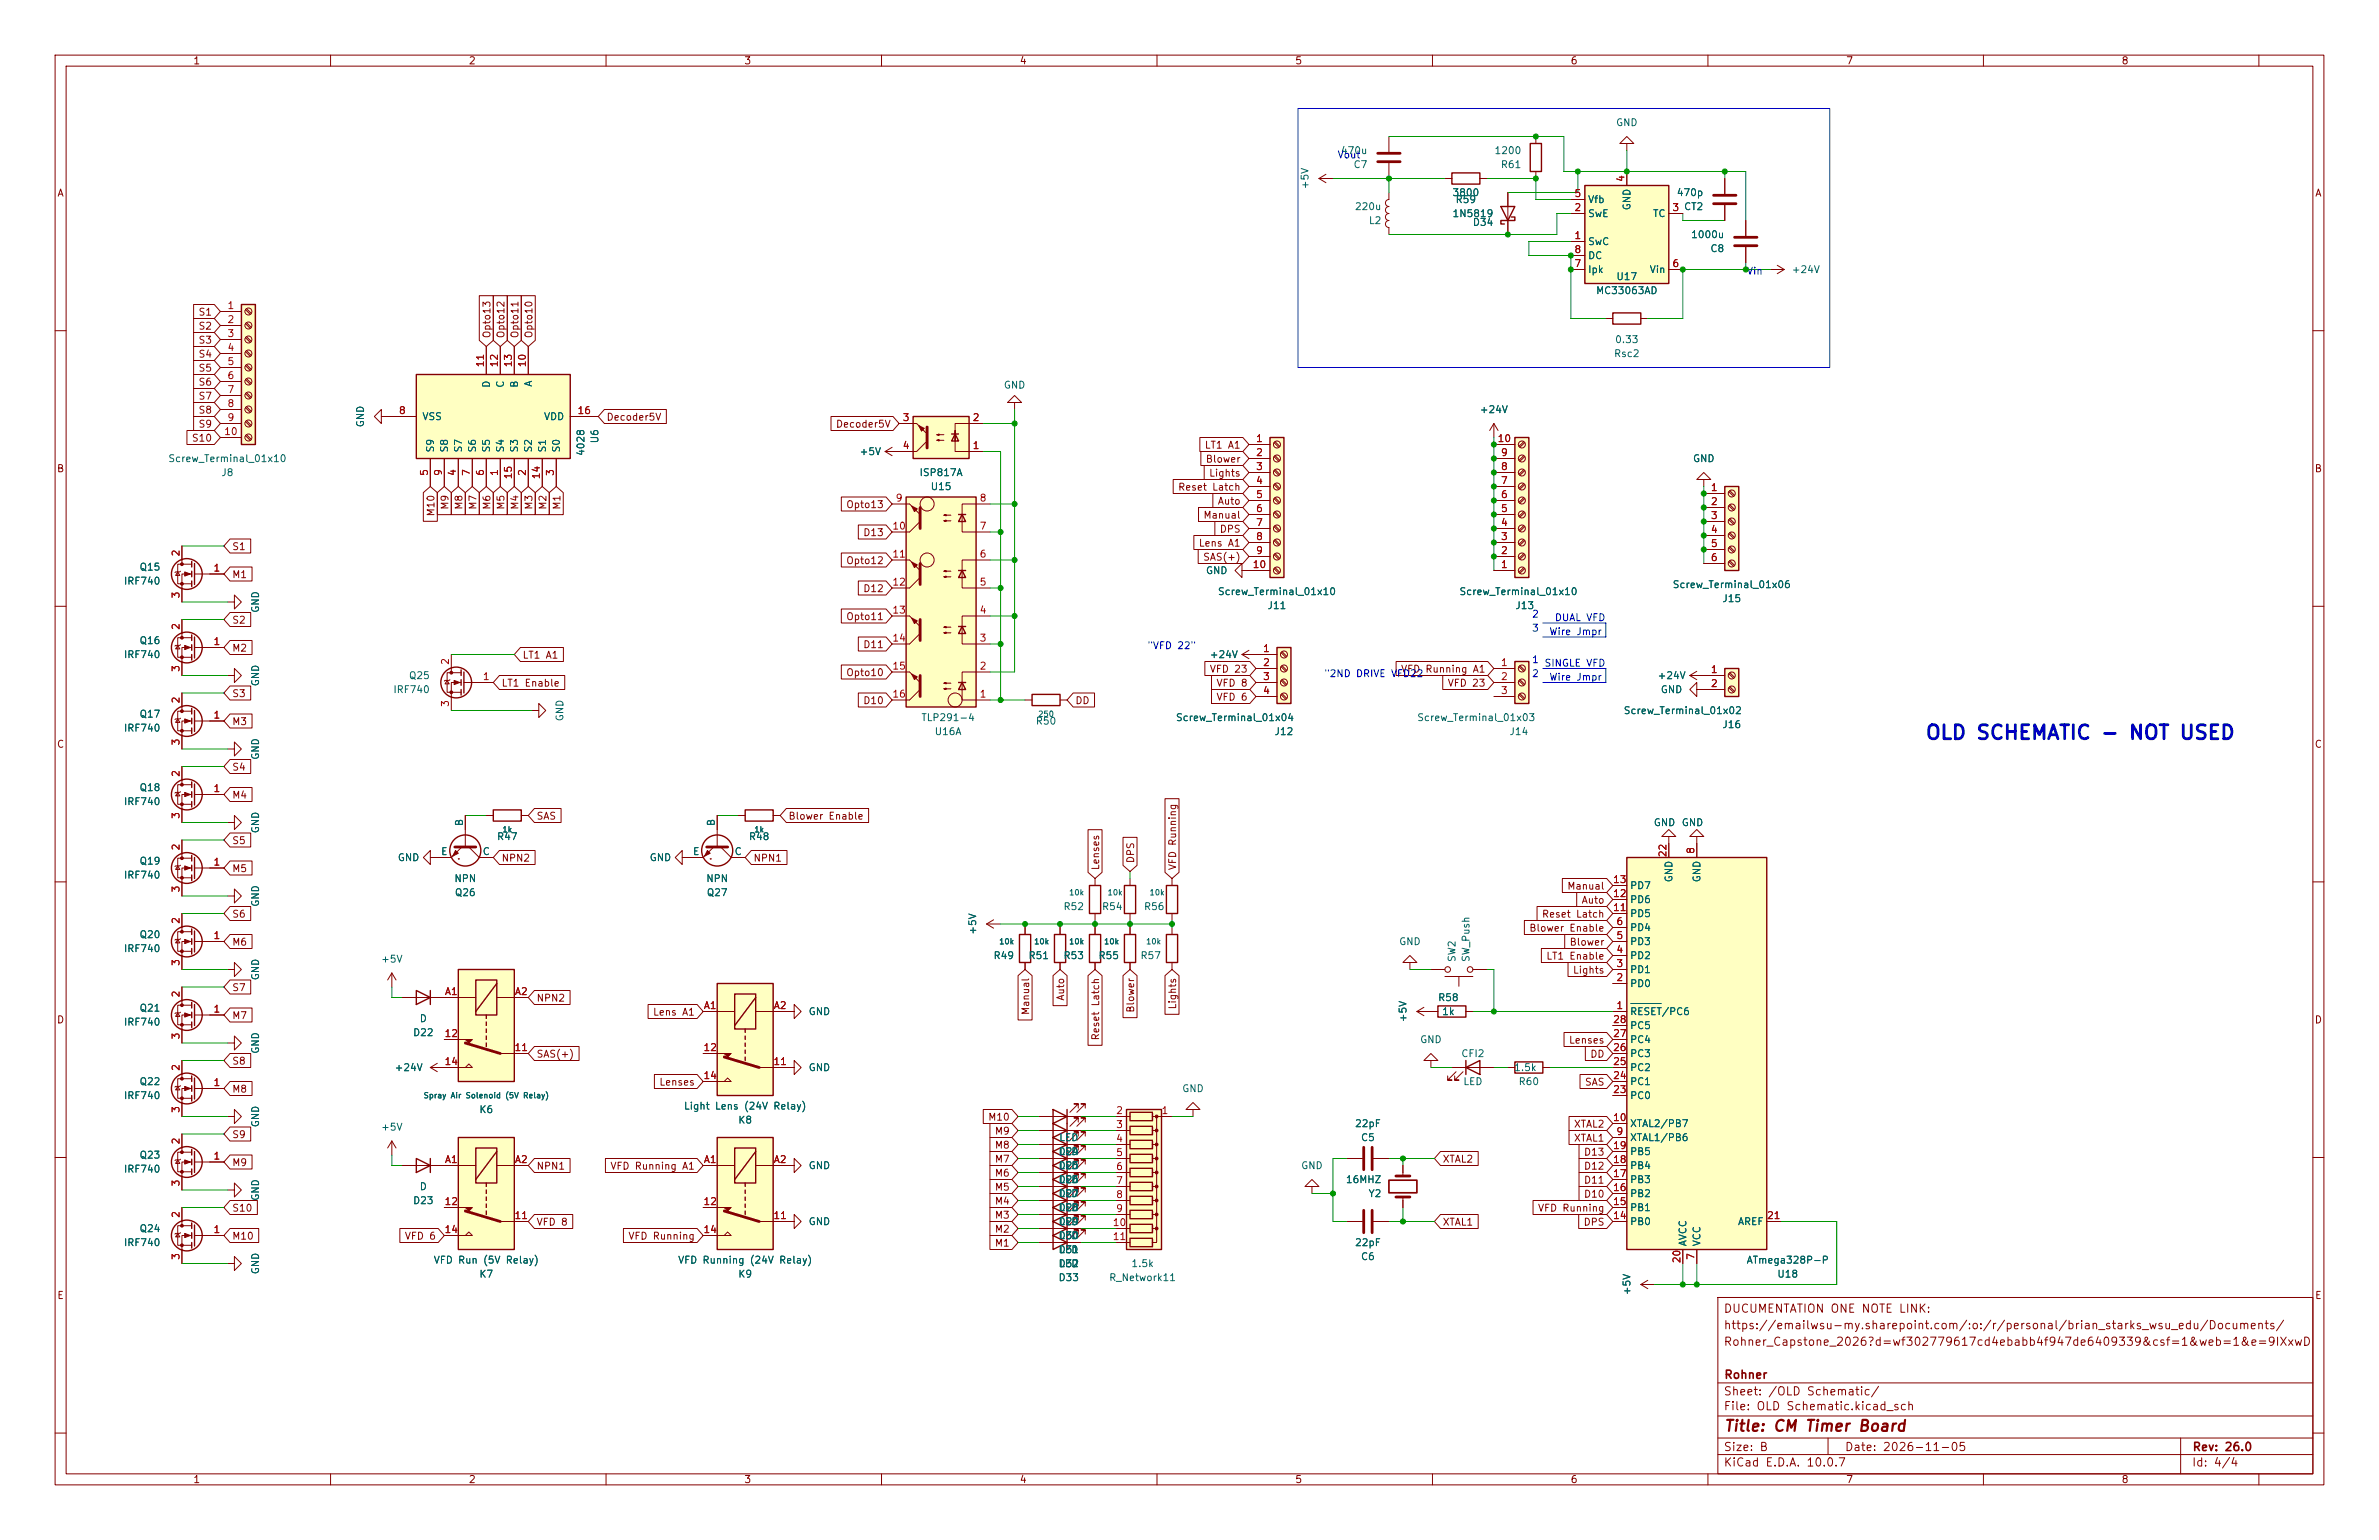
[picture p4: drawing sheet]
<svg xmlns="http://www.w3.org/2000/svg" width="432mm" height="279mm" viewBox="0 0 432 279" stroke-linecap="round" stroke-linejoin="round" font-family="sans-serif">
<defs><g id="words">
<text font-size="2.5" fill="#0000c2" x="349.3" y="134.8">OLD SCHEMATIC - NOT USED</text>
<text font-size="2" fill="#840000" x="312.8" y="260.2">Title: CM Timer Board</text>
<g font-size="1.5" fill="#840000">
<text x="312.8" y="238.5">DUCUMENTATION ONE NOTE LINK:</text>
<text x="312.8" y="244.5">Rohner_Capstone_2026?d=wf302779617cd4ebabb4f947de6409339&amp;csf=1&amp;web=1&amp;e=9IXxwD</text>
<text x="312.8" y="241.5">https://emailwsu-my.sharepoint.com/:o:/r/personal/brian_starks_wsu_edu/Documents/</text>
<text x="312.8" y="250.5">Rohner</text>
<text x="312.8" y="256.2">File: OLD Schematic.kicad_sch</text>
<text x="312.8" y="253.5">Sheet: /OLD Schematic/</text>
<text x="312.8" y="263.6">Size: B</text>
<text x="334.8" y="263.6">Date: 2026-11-05</text>
<text x="397.8" y="263.6">Rev: 26.0</text>
<text x="312.8" y="266.4">KiCad E.D.A. 10.0.7</text>
<text x="397.8" y="266.4">Id: 4/4</text>
</g>
<g font-size="1.3" fill="#840000">
<text x="35" y="12">1</text>
<text x="85" y="12">2</text>
<text x="135" y="12">3</text>
<text x="185" y="12">4</text>
<text x="235" y="12">5</text>
<text x="285" y="12">6</text>
<text x="335" y="12">7</text>
<text x="385" y="12">8</text>
<text x="10.3" y="36">A</text>
<text x="420.1" y="36">A</text>
<text x="35.9" y="57.6">S1</text>
<text x="35.9" y="65.2">S4</text>
<text x="35.9" y="62.6">S3</text>
<text x="35.9" y="60.1">S2</text>
<text x="89.3" y="61.5" transform="rotate(-90 89.3 61.5)">Opto13</text>
<text x="91.9" y="61.5" transform="rotate(-90 91.9 61.5)">Opto12</text>
<text x="94.4" y="61.5" transform="rotate(-90 94.4 61.5)">Opto11</text>
<text x="96.9" y="61.5" transform="rotate(-90 96.9 61.5)">Opto10</text>
<text x="35.9" y="70.3">S6</text>
<text x="35.9" y="67.7">S5</text>
<text x="35.9" y="72.8">S7</text>
<text x="35.9" y="75.3">S8</text>
<text x="35.9" y="77.9">S9</text>
<text x="110" y="76.6">Decoder5V</text>
<text x="151.6" y="77.9">Decoder5V</text>
<text x="34.7" y="80.4">S10</text>
<text x="218.6" y="81.7">LT1 A1</text>
<text x="10.2" y="86">B</text>
<text x="213.7" y="89.3">Reset Latch</text>
<text x="218.7" y="84.2">Blower</text>
<text x="219.4" y="86.8">Lights</text>
<text x="420" y="86">B</text>
<text x="79.2" y="93.8" transform="rotate(-90 79.2 93.8)">M10</text>
<text x="81.7" y="92.6" transform="rotate(-90 81.7 92.6)">M9</text>
<text x="84.2" y="92.6" transform="rotate(-90 84.2 92.6)">M8</text>
<text x="86.8" y="92.6" transform="rotate(-90 86.8 92.6)">M7</text>
<text x="89.3" y="92.6" transform="rotate(-90 89.3 92.6)">M6</text>
<text x="91.9" y="92.6" transform="rotate(-90 91.9 92.6)">M5</text>
<text x="94.4" y="92.6" transform="rotate(-90 94.4 92.6)">M4</text>
<text x="96.9" y="92.6" transform="rotate(-90 96.9 92.6)">M3</text>
<text x="99.5" y="92.6" transform="rotate(-90 99.5 92.6)">M2</text>
<text x="102" y="92.6" transform="rotate(-90 102 92.6)">M1</text>
<text x="153.5" y="92.5">Opto13</text>
<text x="218.3" y="94.4">Manual</text>
<text x="220.9" y="91.9">Auto</text>
<text x="42" y="100.1">S1</text>
<text x="156.6" y="97.6">D13</text>
<text x="217.5" y="99.5">Lens A1</text>
<text x="221.3" y="96.9">DPS</text>
<text x="42" y="105.2">M1</text>
<text x="153.5" y="102.7">Opto12</text>
<text x="156.6" y="107.7">D12</text>
<text x="218.3" y="102">SAS(+)</text>
<text x="42" y="113.4">S2</text>
<text x="153.5" y="112.8">Opto11</text>
<text x="42" y="118.5">M2</text>
<text x="94.7" y="119.8">LT1 A1</text>
<text x="156.6" y="117.9">D11</text>
<text x="90.9" y="124.9">LT1 Enable</text>
<text x="153.5" y="123">Opto10</text>
<text x="219.5" y="122.3">VFD 23</text>
<text x="220.7" y="124.9">VFD 8</text>
<text x="254.2" y="122.3">VFD Running A1</text>
<text x="262.7" y="124.9">VFD 23</text>
<text x="42" y="126.8">S3</text>
<text x="42" y="131.9">M3</text>
<text x="156.6" y="128.1">D10</text>
<text x="195.1" y="128.1">DD</text>
<text x="220.7" y="127.4">VFD 6</text>
<text x="10.2" y="136">C</text>
<text x="420" y="136">C</text>
<text x="42" y="140.1">S4</text>
<text x="42" y="145.2">M4</text>
<text x="97.3" y="149">SAS</text>
<text x="143" y="149">Blower Enable</text>
<text x="42" y="153.5">S5</text>
<text x="42" y="158.5">M5</text>
<text x="90.9" y="156.6">NPN2</text>
<text x="136.7" y="156.6">NPN1</text>
<text x="199.8" y="158" transform="rotate(-90 199.8 158)">Lenses</text>
<text x="206.2" y="156.7" transform="rotate(-90 206.2 156.7)">DPS</text>
<text x="213.8" y="158" transform="rotate(-90 213.8 158)">VFD Running</text>
<text x="284.4" y="161.7">Manual</text>
<text x="42" y="166.8">S6</text>
<text x="279.8" y="166.8">Reset Latch</text>
<text x="287" y="164.2">Auto</text>
<text x="42" y="171.9">M6</text>
<text x="277.5" y="169.3">Blower Enable</text>
<text x="284.8" y="171.9">Blower</text>
<text x="280.6" y="174.4">LT1 Enable</text>
<text x="285.4" y="176.9">Lights</text>
<text x="10.2" y="186">D</text>
<text x="42" y="180.1">S7</text>
<text x="42" y="185.2">M7</text>
<text x="97.3" y="182">NPN2</text>
<text x="118.4" y="184.6">Lens A1</text>
<text x="187.1" y="184.3" transform="rotate(-90 187.1 184.3)">Manual</text>
<text x="193.5" y="181.7" transform="rotate(-90 193.5 181.7)">Auto</text>
<text x="206.2" y="183.8" transform="rotate(-90 206.2 183.8)">Blower</text>
<text x="213.8" y="183.2" transform="rotate(-90 213.8 183.2)">Lights</text>
<text x="420" y="186">D</text>
<text x="199.8" y="188.9" transform="rotate(-90 199.8 188.9)">Reset Latch</text>
<text x="284.7" y="189.6">Lenses</text>
<text x="42" y="193.5">S8</text>
<text x="97.3" y="192.2">SAS(+)</text>
<text x="119.6" y="197.3">Lenses</text>
<text x="287.6" y="197.3">SAS</text>
<text x="288.5" y="192.2">DD</text>
<text x="42" y="198.5">M8</text>
<text x="179.3" y="203.6">M10</text>
<text x="42" y="206.8">S9</text>
<text x="180.5" y="208.7">M8</text>
<text x="180.5" y="206.2">M9</text>
<text x="285.6" y="207.4">XTAL1</text>
<text x="285.6" y="204.9">XTAL2</text>
<text x="287.4" y="210">D13</text>
<text x="42" y="211.9">M9</text>
<text x="97.3" y="212.5">NPN1</text>
<text x="110.7" y="212.5">VFD Running A1</text>
<text x="180.5" y="211.2">M7</text>
<text x="180.5" y="213.8">M6</text>
<text x="261.8" y="211.2">XTAL2</text>
<text x="287.4" y="212.5">D12</text>
<text x="287.4" y="215">D11</text>
<text x="42" y="220.1">S10</text>
<text x="180.5" y="216.3">M5</text>
<text x="180.5" y="218.9">M4</text>
<text x="180.5" y="221.4">M3</text>
<text x="279" y="220.1">VFD Running</text>
<text x="287.4" y="217.6">D10</text>
<text x="42" y="225.2">M10</text>
<text x="73.4" y="225.2">VFD 6</text>
<text x="97.3" y="222.7">VFD 8</text>
<text x="113.9" y="225.2">VFD Running</text>
<text x="180.5" y="223.9">M2</text>
<text x="180.5" y="226.5">M1</text>
<text x="261.8" y="222.7">XTAL1</text>
<text x="287.3" y="222.7">DPS</text>
<text x="10.3" y="236">E</text>
<text x="420.1" y="236">E</text>
<text x="35" y="269.4">1</text>
<text x="85" y="269.4">2</text>
<text x="135" y="269.4">3</text>
<text x="185" y="269.4">4</text>
<text x="235" y="269.4">5</text>
<text x="285" y="269.4">6</text>
<text x="335" y="269.4">7</text>
<text x="385" y="269.4">8</text>
</g>
<g font-size="1.3" fill="#006464">
<text x="293.2" y="23.2">GND</text>
<text x="243.3" y="28.3">470u</text>
<text x="271.1" y="28.3">1200</text>
<text x="237.8" y="34.4" transform="rotate(-90 237.8 34.4)">+5V</text>
<text x="245.6" y="30.8">C7</text>
<text x="263.5" y="35.9">3800</text>
<text x="272.3" y="30.8">R61</text>
<text x="304.2" y="35.9">470p</text>
<text x="245.8" y="38.4">220u</text>
<text x="248.3" y="41">L2</text>
<text x="263.5" y="39.7">1N5819</text>
<text x="264.1" y="37.2">R59</text>
<text x="267.2" y="41.3">D34</text>
<text x="288.1" y="39.7">SwE</text>
<text x="288.1" y="37.2">Vfb</text>
<text x="296.2" y="38.3" transform="rotate(-90 296.2 38.3)">GND</text>
<text x="299.9" y="39.7">TC</text>
<text x="288.1" y="44.8">SwC</text>
<text x="288.1" y="47.3">DC</text>
<text x="306.8" y="43.5">1000u</text>
<text x="310.3" y="46">C8</text>
<text x="288.1" y="49.9">Ipk</text>
<text x="289.6" y="53.7">MC33063AD</text>
<text x="293.3" y="51.1">U17</text>
<text x="299.3" y="49.9">Vin</text>
<text x="325.1" y="49.9">+24V</text>
<text x="292.8" y="65.1">Rsc2</text>
<text x="293" y="62.6">0.33</text>
<text x="89.2" y="70.5" transform="rotate(-90 89.2 70.5)">D</text>
<text x="91.8" y="70.5" transform="rotate(-90 91.8 70.5)">C</text>
<text x="94.3" y="70.5" transform="rotate(-90 94.3 70.5)">B</text>
<text x="96.8" y="70.3" transform="rotate(-90 96.8 70.3)">A</text>
<text x="182.1" y="70.8">GND</text>
<text x="66.4" y="77.6" transform="rotate(-90 66.4 77.6)">GND</text>
<text x="76.6" y="76.5">VSS</text>
<text x="98.6" y="76.5">VDD</text>
<text x="268.5" y="75.3">+24V</text>
<text x="79.1" y="82.2" transform="rotate(-90 79.1 82.2)">S9</text>
<text x="81.6" y="82.2" transform="rotate(-90 81.6 82.2)">S8</text>
<text x="84.1" y="82.2" transform="rotate(-90 84.1 82.2)">S7</text>
<text x="86.7" y="82.2" transform="rotate(-90 86.7 82.2)">S6</text>
<text x="89.2" y="82.2" transform="rotate(-90 89.2 82.2)">S5</text>
<text x="91.8" y="82.2" transform="rotate(-90 91.8 82.2)">S4</text>
<text x="94.3" y="82.2" transform="rotate(-90 94.3 82.2)">S3</text>
<text x="96.8" y="82.2" transform="rotate(-90 96.8 82.2)">S2</text>
<text x="99.4" y="82.2" transform="rotate(-90 99.4 82.2)">S1</text>
<text x="101.9" y="82.2" transform="rotate(-90 101.9 82.2)">S0</text>
<text x="106.4" y="82.8" transform="rotate(-90 106.4 82.8)">4028</text>
<text x="108.9" y="80.5" transform="rotate(-90 108.9 80.5)">U6</text>
<text x="155.9" y="82.9">+5V</text>
<text x="30.4" y="84.1">Screw_Terminal_01x10</text>
<text x="40.1" y="86.7">J8</text>
<text x="166.8" y="86.7">ISP817A</text>
<text x="168.8" y="89.2">U15</text>
<text x="307.2" y="84.1">GND</text>
<text x="22.4" y="106.4">IRF740</text>
<text x="25.2" y="103.8">Q15</text>
<text x="218.8" y="104.5">GND</text>
<text x="303.5" y="107">Screw_Terminal_01x06</text>
<text x="47.3" y="111.3" transform="rotate(-90 47.3 111.3)">GND</text>
<text x="220.9" y="108.3">Screw_Terminal_01x10</text>
<text x="230" y="110.8">J11</text>
<text x="264.8" y="108.3">Screw_Terminal_01x10</text>
<text x="274.9" y="110.8">J13</text>
<text x="312.5" y="109.5">J15</text>
<text x="22.4" y="119.7">IRF740</text>
<text x="25.2" y="117.2">Q16</text>
<text x="219.5" y="119.7">+24V</text>
<text x="47.3" y="124.6" transform="rotate(-90 47.3 124.6)">GND</text>
<text x="74.1" y="123.5">Q25</text>
<text x="300.8" y="123.5">+24V</text>
<text x="25.2" y="130.5">Q17</text>
<text x="71.3" y="126.1">IRF740</text>
<text x="102.6" y="131" transform="rotate(-90 102.6 131)">GND</text>
<text x="167.1" y="131.1">TLP291-4</text>
<text x="187.9" y="131.8">R50</text>
<text x="213.3" y="131.1">Screw_Terminal_01x04</text>
<text x="257.1" y="131.1">Screw_Terminal_01x03</text>
<text x="294.6" y="129.9">Screw_Terminal_01x02</text>
<text x="301.3" y="126.1">GND</text>
<text x="22.4" y="133">IRF740</text>
<text x="47.3" y="138" transform="rotate(-90 47.3 138)">GND</text>
<text x="169.5" y="133.7">U16A</text>
<text x="231.2" y="133.7">J12</text>
<text x="273.9" y="133.7">J14</text>
<text x="312.5" y="132.4">J16</text>
<text x="25.2" y="143.8">Q18</text>
<text x="22.4" y="146.4">IRF740</text>
<text x="84.3" y="150" transform="rotate(-90 84.3 150)">B</text>
<text x="130" y="150" transform="rotate(-90 130 150)">B</text>
<text x="47.3" y="151.3" transform="rotate(-90 47.3 151.3)">GND</text>
<text x="79.9" y="155.4">E</text>
<text x="87.5" y="155.4">C</text>
<text x="90.1" y="152.7">R47</text>
<text x="125.7" y="155.4">E</text>
<text x="133.2" y="155.4">C</text>
<text x="135.8" y="152.7">R48</text>
<text x="300.1" y="150.2">GND</text>
<text x="305.1" y="150.2">GND</text>
<text x="22.4" y="159.7">IRF740</text>
<text x="25.2" y="157.2">Q19</text>
<text x="72.1" y="156.5">GND</text>
<text x="82.4" y="160.3">NPN</text>
<text x="117.8" y="156.5">GND</text>
<text x="128.1" y="160.3">NPN</text>
<text x="295.8" y="161.6">PD7</text>
<text x="303.9" y="160.2" transform="rotate(-90 303.9 160.2)">GND</text>
<text x="308.9" y="160.2" transform="rotate(-90 308.9 160.2)">GND</text>
<text x="47.3" y="164.6" transform="rotate(-90 47.3 164.6)">GND</text>
<text x="82.5" y="162.9">Q26</text>
<text x="128.2" y="162.9">Q27</text>
<text x="192.9" y="165.4">R52</text>
<text x="199.9" y="165.4">R54</text>
<text x="207.5" y="165.4">R56</text>
<text x="295.8" y="166.7">PD5</text>
<text x="295.8" y="164.2">PD6</text>
<text x="22.4" y="173">IRF740</text>
<text x="25.2" y="170.5">Q20</text>
<text x="177.5" y="169.7" transform="rotate(-90 177.5 169.7)">+5V</text>
<text x="253.8" y="171.8">GND</text>
<text x="295.8" y="171.8">PD3</text>
<text x="295.8" y="169.2">PD4</text>
<text x="47.3" y="178" transform="rotate(-90 47.3 178)">GND</text>
<text x="69.1" y="175">+5V</text>
<text x="180.2" y="174.3">R49</text>
<text x="186.6" y="174.3">R51</text>
<text x="192.9" y="174.3">R53</text>
<text x="199.3" y="174.3">R55</text>
<text x="206.9" y="174.3">R57</text>
<text x="264.5" y="174.6" transform="rotate(-90 264.5 174.6)">SW2</text>
<text x="267" y="174.6" transform="rotate(-90 267 174.6)">SW_Push</text>
<text x="295.8" y="179.4">PD0</text>
<text x="295.8" y="176.9">PD1</text>
<text x="295.8" y="174.3">PD2</text>
<text x="25.2" y="183.8">Q21</text>
<text x="76.1" y="185.7">D</text>
<text x="146.7" y="184.5">GND</text>
<text x="255.6" y="185.6" transform="rotate(-90 255.6 185.6)">+5V</text>
<text x="260.9" y="181.9">R58</text>
<text x="261.6" y="184.5">1k</text>
<text x="295.8" y="184.5">RESET/PC6</text>
<text x="22.4" y="186.4">IRF740</text>
<text x="47.3" y="191.3" transform="rotate(-90 47.3 191.3)">GND</text>
<text x="74.9" y="188.3">D22</text>
<text x="257.7" y="189.6">GND</text>
<text x="295.8" y="189.6">PC4</text>
<text x="295.8" y="187">PC5</text>
<text x="25.2" y="197.2">Q22</text>
<text x="71.5" y="194.6">+24V</text>
<text x="146.7" y="194.6">GND</text>
<text x="265.1" y="192.1">CFI2</text>
<text x="265.5" y="197.2">LED</text>
<text x="274.7" y="194.6">1.5k</text>
<text x="275.5" y="197.2">R60</text>
<text x="295.8" y="197.2">PC1</text>
<text x="295.8" y="194.6">PC2</text>
<text x="295.8" y="192.1">PC3</text>
<text x="22.4" y="199.7">IRF740</text>
<text x="86.9" y="202.3">K6</text>
<text x="124" y="201.6">Light Lens (24V Relay)</text>
<text x="214.5" y="198.4">GND</text>
<text x="295.8" y="199.7">PC0</text>
<text x="47.3" y="204.6" transform="rotate(-90 47.3 204.6)">GND</text>
<text x="69.1" y="205.4">+5V</text>
<text x="133.9" y="204.2">K8</text>
<text x="192" y="209.9">D24</text>
<text x="192.1" y="209.9">LED</text>
<text x="192.1" y="207.3">LED</text>
<text x="245.8" y="204.8">22pF</text>
<text x="246.9" y="207.3">C5</text>
<text x="295.8" y="207.3">XTAL1/PB6</text>
<text x="295.8" y="204.8">XTAL2/PB7</text>
<text x="295.8" y="209.9">PB5</text>
<text x="22.4" y="213.1">IRF740</text>
<text x="25.2" y="210.5">Q23</text>
<text x="146.7" y="212.4">GND</text>
<text x="192" y="212.4">D25</text>
<text x="192" y="215">D26</text>
<text x="192.1" y="212.4">LED</text>
<text x="192.1" y="215">LED</text>
<text x="236.1" y="212.4">GND</text>
<text x="244.2" y="215">16MHZ</text>
<text x="295.8" y="215">PB3</text>
<text x="295.8" y="212.4">PB4</text>
<text x="47.3" y="218" transform="rotate(-90 47.3 218)">GND</text>
<text x="74.9" y="218.8">D23</text>
<text x="76.1" y="216.2">D</text>
<text x="192" y="220">D28</text>
<text x="192" y="217.5">D27</text>
<text x="192.1" y="220">LED</text>
<text x="192.1" y="217.5">LED</text>
<text x="248.3" y="217.5">Y2</text>
<text x="295.8" y="220">PB1</text>
<text x="295.8" y="217.5">PB2</text>
<text x="22.4" y="226.4">IRF740</text>
<text x="25.2" y="223.8">Q24</text>
<text x="146.7" y="222.6">GND</text>
<text x="192" y="222.6">D29</text>
<text x="192" y="227.7">D31</text>
<text x="192" y="225.1">D30</text>
<text x="192.1" y="225.1">LED</text>
<text x="192.1" y="227.7">LED</text>
<text x="192.1" y="222.6">LED</text>
<text x="245.8" y="226.4">22pF</text>
<text x="295.8" y="222.6">PB0</text>
<text x="306.4" y="226.2" transform="rotate(-90 306.4 226.2)">AVCC</text>
<text x="308.9" y="226.2" transform="rotate(-90 308.9 226.2)">VCC</text>
<text x="315.3" y="222.6">AREF</text>
<text x="47.3" y="231.3" transform="rotate(-90 47.3 231.3)">GND</text>
<text x="78.6" y="229.6">VFD Run (5V Relay)</text>
<text x="86.9" y="232.1">K7</text>
<text x="123" y="229.6">VFD Running (24V Relay)</text>
<text x="133.9" y="232.1">K9</text>
<text x="192" y="230.2">D32</text>
<text x="192" y="232.7">D33</text>
<text x="192.1" y="230.2">LED</text>
<text x="201.2" y="232.7">R_Network11</text>
<text x="205.2" y="230.2">1.5k</text>
<text x="246.9" y="228.9">C6</text>
<text x="316.9" y="229.6">ATmega328P-P</text>
<text x="322.5" y="232.1">U18</text>
<text x="296.2" y="235.1" transform="rotate(-90 296.2 235.1)">+5V</text>
</g>
<g font-size="1.3" fill="#0000c2">
<text x="242.7" y="29">Vout</text>
<text x="317" y="50.1">Vin</text>
<text x="278" y="112.4">2</text>
<text x="282.1" y="113">DUAL VFD</text>
<text x="208.2" y="118.1">&quot;VFD 22&quot;</text>
<text x="278" y="114.9">3</text>
<text x="281.1" y="115.5">Wire Jmpr</text>
<text x="240.3" y="123.2">&quot;2ND DRIVE VFD22</text>
<text x="278" y="120.6">1</text>
<text x="278" y="123.2">2</text>
<text x="280.2" y="121.3">SINGLE VFD</text>
<text x="281.1" y="123.8">Wire Jmpr</text>
</g>
<g font-size="1.3" fill="#a90000">
<text x="295.1" y="33.1" transform="rotate(-90 295.1 33.1)">4</text>
<text x="285.7" y="38.6">2</text>
<text x="285.7" y="36.1">5</text>
<text x="303.4" y="38.6">3 CT2</text>
<text x="285.7" y="43.7">1</text>
<text x="285.7" y="46.2">8</text>
<text x="285.7" y="48.8">7</text>
<text x="303.4" y="48.8">6</text>
<text x="41.2" y="56.4">1</text>
<text x="41.2" y="58.9">2</text>
<text x="41.2" y="61.5">3</text>
<text x="41.2" y="64">4</text>
<text x="41.2" y="66.5">5</text>
<text x="41.2" y="69.1">6</text>
<text x="41.2" y="71.6">7</text>
<text x="88.1" y="66.7" transform="rotate(-90 88.1 66.7)">11</text>
<text x="90.7" y="66.7" transform="rotate(-90 90.7 66.7)">12</text>
<text x="93.2" y="66.7" transform="rotate(-90 93.2 66.7)">13</text>
<text x="95.8" y="66.7" transform="rotate(-90 95.8 66.7)">10</text>
<text x="41.2" y="74.2">8</text>
<text x="41.2" y="76.7">9</text>
<text x="72.3" y="75.4">8</text>
<text x="104.7" y="75.4">16</text>
<text x="163.7" y="76.7">3</text>
<text x="176.4" y="76.7">2</text>
<text x="40.6" y="79.2">10</text>
<text x="163.7" y="81.8">4</text>
<text x="176.4" y="81.8">1</text>
<text x="227.9" y="80.5">1</text>
<text x="227.9" y="83.1">2</text>
<text x="271.7" y="80.5">10</text>
<text x="272.3" y="83.1">9</text>
<text x="78" y="86.5" transform="rotate(-90 78 86.5)">5</text>
<text x="80.5" y="86.5" transform="rotate(-90 80.5 86.5)">9</text>
<text x="83" y="86.5" transform="rotate(-90 83 86.5)">4</text>
<text x="85.6" y="86.5" transform="rotate(-90 85.6 86.5)">7</text>
<text x="88.1" y="86.5" transform="rotate(-90 88.1 86.5)">6</text>
<text x="90.7" y="86.5" transform="rotate(-90 90.7 86.5)">1</text>
<text x="93.2" y="87.1" transform="rotate(-90 93.2 87.1)">15</text>
<text x="95.8" y="86.5" transform="rotate(-90 95.8 86.5)">2</text>
<text x="98.3" y="87.1" transform="rotate(-90 98.3 87.1)">14</text>
<text x="100.8" y="86.5" transform="rotate(-90 100.8 86.5)">3</text>
<text x="227.9" y="85.6">3</text>
<text x="227.9" y="88.1">4</text>
<text x="272.3" y="88.1">7</text>
<text x="272.3" y="85.6">8</text>
<text x="310.4" y="89.4">1</text>
<text x="162.5" y="91.3">9</text>
<text x="177.7" y="91.3">8</text>
<text x="227.9" y="90.7">5</text>
<text x="227.9" y="93.2">6</text>
<text x="227.9" y="95.8">7</text>
<text x="272.3" y="95.8">4</text>
<text x="272.3" y="93.2">5</text>
<text x="272.3" y="90.7">6</text>
<text x="310.4" y="91.9">2</text>
<text x="310.4" y="94.5">3</text>
<text x="32.9" y="101.1" transform="rotate(-90 32.9 101.1)">2</text>
<text x="161.9" y="96.4">10</text>
<text x="161.9" y="101.5">11</text>
<text x="177.7" y="101.5">6</text>
<text x="177.7" y="96.4">7</text>
<text x="227.9" y="98.3">8</text>
<text x="227.9" y="100.8">9</text>
<text x="272.3" y="100.8">2</text>
<text x="272.3" y="98.3">3</text>
<text x="310.4" y="97">4</text>
<text x="310.4" y="99.6">5</text>
<text x="38.6" y="104">1</text>
<text x="161.9" y="106.5">12</text>
<text x="177.7" y="106.5">5</text>
<text x="227.3" y="103.4">10</text>
<text x="272.3" y="103.4">1</text>
<text x="310.4" y="102.1">6</text>
<text x="32.9" y="108.7" transform="rotate(-90 32.9 108.7)">3</text>
<text x="161.9" y="111.6">13</text>
<text x="177.7" y="111.6">4</text>
<text x="32.9" y="114.4" transform="rotate(-90 32.9 114.4)">2</text>
<text x="38.6" y="117.3">1</text>
<text x="161.9" y="116.7">14</text>
<text x="177.7" y="116.7">3</text>
<text x="229.1" y="118.6">1</text>
<text x="32.9" y="122" transform="rotate(-90 32.9 122)">3</text>
<text x="81.8" y="120.7" transform="rotate(-90 81.8 120.7)">2</text>
<text x="87.5" y="123.7">1</text>
<text x="161.9" y="121.8">15</text>
<text x="177.7" y="121.8">2</text>
<text x="229.1" y="121.2">2</text>
<text x="229.1" y="123.7">3</text>
<text x="272.3" y="121.2">1</text>
<text x="272.3" y="123.7">2</text>
<text x="310.4" y="122.4">1</text>
<text x="310.4" y="125">2</text>
<text x="32.9" y="127.7" transform="rotate(-90 32.9 127.7)">2</text>
<text x="38.6" y="130.7">1</text>
<text x="81.8" y="128.4" transform="rotate(-90 81.8 128.4)">3</text>
<text x="161.9" y="126.9">16</text>
<text x="177.7" y="126.9">1</text>
<text x="229.1" y="126.2">4</text>
<text x="272.3" y="126.2">3</text>
<text x="32.9" y="135.4" transform="rotate(-90 32.9 135.4)">3</text>
<text x="32.9" y="141.1" transform="rotate(-90 32.9 141.1)">2</text>
<text x="32.9" y="148.7" transform="rotate(-90 32.9 148.7)">3</text>
<text x="38.6" y="144">1</text>
<text x="32.9" y="154.4" transform="rotate(-90 32.9 154.4)">2</text>
<text x="302.8" y="155.6" transform="rotate(-90 302.8 155.6)">22</text>
<text x="307.8" y="155" transform="rotate(-90 307.8 155)">8</text>
<text x="38.6" y="157.3">1</text>
<text x="292.7" y="160.5">13</text>
<text x="32.9" y="167.7" transform="rotate(-90 32.9 167.7)">2</text>
<text x="32.9" y="162" transform="rotate(-90 32.9 162)">3</text>
<text x="292.7" y="165.6">11</text>
<text x="292.7" y="163.1">12</text>
<text x="38.6" y="170.7">1</text>
<text x="293.3" y="173.2">4</text>
<text x="293.3" y="170.7">5</text>
<text x="293.3" y="168.1">6</text>
<text x="32.9" y="175.4" transform="rotate(-90 32.9 175.4)">3</text>
<text x="293.3" y="178.3">2</text>
<text x="293.3" y="175.8">3</text>
<text x="32.9" y="181.1" transform="rotate(-90 32.9 181.1)">2</text>
<text x="38.6" y="184">1</text>
<text x="80.6" y="180.8">A1</text>
<text x="93.3" y="180.8">A2</text>
<text x="127.6" y="183.4">A1</text>
<text x="140.3" y="183.4">A2</text>
<text x="292.7" y="185.9">28</text>
<text x="293.3" y="183.4">1</text>
<text x="32.9" y="188.7" transform="rotate(-90 32.9 188.7)">3</text>
<text x="80.6" y="188.5">12</text>
<text x="93.3" y="191">11</text>
<text x="127.6" y="191">12</text>
<text x="292.7" y="191">26</text>
<text x="292.7" y="188.5">27</text>
<text x="32.9" y="194.4" transform="rotate(-90 32.9 194.4)">2</text>
<text x="38.6" y="197.4">1</text>
<text x="80.6" y="193.5">14</text>
<text x="127.6" y="196.1">14</text>
<text x="140.3" y="193.5">11</text>
<text x="292.7" y="196.1">24</text>
<text x="292.7" y="193.5">25</text>
<text x="32.9" y="202" transform="rotate(-90 32.9 202)">3</text>
<text x="202.5" y="202.4">2</text>
<text x="210.7" y="202.4">1</text>
<text x="292.7" y="203.7">10</text>
<text x="292.7" y="198.6">23</text>
<text x="32.9" y="207.7" transform="rotate(-90 32.9 207.7)">2</text>
<text x="202.5" y="205">3</text>
<text x="202.5" y="207.5">4</text>
<text x="292.7" y="208.8">19</text>
<text x="293.3" y="206.2">9</text>
<text x="32.9" y="215.4" transform="rotate(-90 32.9 215.4)">3</text>
<text x="38.6" y="210.7">1</text>
<text x="80.6" y="211.3">A1</text>
<text x="93.3" y="211.3">A2</text>
<text x="127.6" y="211.3">A1</text>
<text x="140.3" y="211.3">A2</text>
<text x="202.5" y="210.1">5</text>
<text x="202.5" y="212.6">6</text>
<text x="202.5" y="215.1">7</text>
<text x="292.7" y="213.9">17</text>
<text x="292.7" y="211.3">18</text>
<text x="32.9" y="221.1" transform="rotate(-90 32.9 221.1)">2</text>
<text x="80.6" y="218.9">12</text>
<text x="93.3" y="221.5">11</text>
<text x="127.6" y="218.9">12</text>
<text x="140.3" y="221.5">11</text>
<text x="202.5" y="217.7">8</text>
<text x="202.5" y="220.2">9</text>
<text x="292.7" y="221.5">14</text>
<text x="292.7" y="218.9">15</text>
<text x="292.7" y="216.4">16</text>
<text x="320.6" y="221.5">21</text>
<text x="38.6" y="224">1</text>
<text x="80.6" y="224">14</text>
<text x="127.6" y="224">14</text>
<text x="201.9" y="222.7">10</text>
<text x="201.9" y="225.3">11</text>
<text x="32.9" y="228.7" transform="rotate(-90 32.9 228.7)">3</text>
<text x="305.3" y="229.3" transform="rotate(-90 305.3 229.3)">20</text>
<text x="307.8" y="228.7" transform="rotate(-90 307.8 228.7)">7</text>
</g>
<g font-size="1" fill="#006464">
<text x="188.3" y="130.3">250</text>
<text x="91.1" y="151.3">1k</text>
<text x="136.8" y="151.3">1k</text>
<text x="193.9" y="162.7">10k</text>
<text x="200.9" y="162.7">10k</text>
<text x="208.6" y="162.7">10k</text>
<text x="181.2" y="171.6">10k</text>
<text x="187.6" y="171.6">10k</text>
<text x="193.9" y="171.6">10k</text>
<text x="200.3" y="171.6">10k</text>
<text x="207.9" y="171.6">10k</text>
<text x="76.8" y="199.5">Spray Air Solenoid (5V Relay)</text>
</g>
</g></defs>
<g fill="none" stroke="#840000" stroke-width=".18">
<path d="M10 10h411.8v259.4h-411.8zM12 12h407.8v255.4h-407.8zM60 10v2M110 10v2M160 10v2M210 10v2M260 10v2M310 10v2M360 10v2M410 10v2M10 60h2M419.8 60h2"/>
<path d="M10 110h2M419.8 110h2M10 160h2M419.8 160h2M10 210h2M419.8 210h2M311.8 235.4h108v32h-108zM10 260h2M311.8 256.9h108M311.8 250.9h108M419.8 260h2M60 267.4v2"/>
<path d="M110 267.4v2M160 267.4v2M210 267.4v2M260 267.4v2M310 267.4v2M311.8 263.9h108M311.8 260.9h108M331.8 260.9v3M360 267.4v2M395.8 260.9v6.5M410 267.4v2"/>
</g>
<path d="M75.6 67.9h27.9v15.3h-27.9z" fill="#ffffc2"/>
<path d="M75.6 67.9h27.9v15.3h-27.9zM191.1 214l2.6 1.3-2.6 1.2zM191.1 211.5l2.6 1.2-2.6 1.3zM191.1 203.8l2.6 1.3-2.6 1.3zM191.1 206.4l2.6 1.2-2.6 1.3zM191.1 208.9l2.6 1.3-2.6 1.3zM193.7 203.8v12.7" fill="none" stroke="#840000" stroke-width=".25"/>
<g fill="none" stroke="#840000" stroke-width=".18">
<path d="M70.5 75.6h5.1M88.3 62.9v5M90.8 62.9v5M93.3 62.9v5M95.9 62.9v5M103.5 75.6h5.1M78.1 83.2v5.1M80.6 83.2v5.1M83.2 83.2v5.1M85.7 83.2v5.1M88.3 83.2v5.1M90.8 83.2v5.1"/>
<path d="M93.3 83.2v5.1M95.9 83.2v5.1M98.4 83.2v5.1M101 83.2v5.1M306.7 122.6l1.3 .7M306.7 122.6h2.5M308 121.8l-1.3 .8M188.6 215.3h7.6M188.6 212.7h7.6M188.6 205.1h7.6M188.6 207.6h7.6M188.6 210.2h7.6"/>
<path d="M195.7 213.7v-.7h-.8h.8l-1.5 1.5M195.7 211.2v-.8h-.8h.8l-1.5 1.6M195.7 203.6v-.8h-.8h.8l-1.5 1.5M195.7 206.1v-.7h-.8h.8l-1.5 1.5M195.7 208.7v-.8h-.8h.8l-1.5 1.5M197 213.7v-.7h-.8h.8l-1.5 1.5M197 211.2v-.8h-.8h.8l-1.5 1.6M197 203.6v-.8h-.8h.8l-1.5 1.5M197 206.1v-.7h-.8h.8l-1.5 1.5M197 208.7v-.8h-.8h.8l-1.5 1.5"/>
</g>
<path d="M313.1 121.3h2.5v5.1h-2.5z" fill="#ffffc2"/>
<path d="M313.1 121.3h2.5v5.1h-2.5z" fill="none" stroke="#840000" stroke-width=".25"/>
<g fill="none" stroke="#840000" stroke-width=".18">
<path d="M309.2 122.6h3.9M309.2 125.1h3.9M313.8 122.2l.9 .9M313.8 124.8l.9 .8M314 122l.8 .9M314 124.6l.8 .8"/>
<circle cx="314.3" cy="122.6" r=".63"/>
<circle cx="314.3" cy="125.1" r=".63"/>
</g>
<path d="M275 120h2.5v7.6h-2.5z" fill="#ffffc2"/>
<path d="M275 120h2.5v7.6h-2.5z" fill="none" stroke="#840000" stroke-width=".25"/>
<g fill="none" stroke="#840000" stroke-width=".18">
<path d="M271.1 121.3h3.9M271.1 123.8h3.9M271.1 126.4h3.9M275.7 121l.9 .8M275.7 123.5l.9 .8M275.7 126l.9 .9M275.9 120.8l.8 .8M275.9 123.3l.8 .9M275.9 125.9l.8 .8"/>
<circle cx="276.2" cy="121.3" r=".63"/>
<circle cx="276.2" cy="123.8" r=".63"/>
<circle cx="276.2" cy="126.4" r=".63"/>
</g>
<path d="M275 79.4h2.5v25.4h-2.5z" fill="#ffffc2"/>
<g fill="none" stroke="#840000" stroke-width=".25">
<path d="M275 79.4h2.5v25.4h-2.5zM34.8 101.9v1M34.8 103.6v1M34.8 105.4v1M34.8 115.2v1M34.8 117v1M34.8 118.7v1.1M35.3 102.2v3.8M35.3 115.6v3.8M34.8 128.5v1M34.8 130.3v1M34.8 132.1v1"/>
<path d="M35.3 128.9v3.8M34.8 141.9v1M34.8 143.6v1.1M34.8 145.4v1M34.8 155.2v1M34.8 157v1M34.8 158.8v1M35.3 142.2v3.9M35.3 155.6v3.8M34.8 168.5v1M34.8 170.3v1M34.8 172.1v1"/>
<path d="M35.3 168.9v3.8M34.8 181.9v1M34.8 183.6v1.1M34.8 185.4v1M34.8 195.2v1M34.8 197v1M34.8 198.8v1M35.3 182.2v3.9M35.3 195.6v3.8M34.8 208.5v1.1M34.8 210.3v1M34.8 212.1v1"/>
<path d="M35.3 208.9v3.8M34.8 221.9v1M34.8 223.6v1.1M34.8 225.4v1M35.3 222.3v3.8"/>
<circle cx="33.9" cy="104.1" r="2.79"/>
<circle cx="33.9" cy="117.5" r="2.79"/>
<circle cx="33.9" cy="130.8" r="2.79"/>
<circle cx="33.9" cy="144.1" r="2.79"/>
<circle cx="33.9" cy="157.5" r="2.79"/>
<circle cx="33.9" cy="170.8" r="2.79"/>
<circle cx="33.9" cy="184.1" r="2.79"/>
<circle cx="33.9" cy="197.5" r="2.79"/>
<circle cx="33.9" cy="210.8" r="2.79"/>
<circle cx="33.9" cy="224.2" r="2.79"/>
</g>
<g fill="none" stroke="#840000" stroke-width=".18">
<path d="M69.2 75.6v-1.3l-1.3 1.3 1.3 1.2v-1.2h1.3M271.1 76.8l-.7 1.3M271.1 76.8l.8 1.3M271.1 76.8v2.6M33 99.1v3.3M271.1 98.4h3.9M271.1 95.9h3.9M271.1 93.3h3.9M271.1 90.8h3.9M271.1 88.3h3.9M271.1 85.7h3.9M271.1 83.2h3.9"/>
<path d="M271.1 80.6h3.9M276.6 97.9l-.9 .9M276.6 95.4l-.9 .8M276.6 92.8l-.9 .9M276.6 90.3l-.9 .8M276.6 87.8l-.9 .8M276.6 85.2l-.9 .9M276.6 82.7l-.9 .8M276.6 80.1l-.9 .9M276.7 98.1l-.8 .8M276.7 95.6l-.8 .8M276.7 93l-.8 .9"/>
<path d="M276.7 90.5l-.8 .8M276.7 87.9l-.8 .9M276.7 85.4l-.8 .8M276.7 82.9l-.8 .8M276.7 80.3l-.8 .9M32.3 117.1l.3 .6h-.7zM32.3 103.8l.3 .6h-.7zM32.8 117l-.2 .1h-.7l-.2 .1M32.8 103.6l-.2 .2h-.7l-.2 .1M33 112.4v3.3M34.8 115.7h-2.5v3.6h2.5M34.8 117.5h-1.8v5.1"/>
<path d="M34.8 102.4h-2.5v3.5h2.5M34.8 104.1h-1.8v5.1M35.3 117.5h5.3M35.3 104.1h5.3M41.3 109.2h1.2v-1.2l1.3 1.2-1.3 1.3v-1.3M271.1 103.5h3.9M271.1 101h3.9M276.6 103l-.9 .8M276.6 100.5l-.9 .8M276.7 103.2l-.8 .8M276.7 100.6l-.8 .9M32.3 130.4l.3 .7h-.7z"/>
<path d="M32.8 130.3l-.2 .1h-.7l-.2 .2M33 125.7v3.3M33 139.1v3.3M34.8 129h-2.5v3.6h2.5M34.8 130.8h-1.8v5.1M35.3 130.8h5.3M41.3 135.9h1.2v-1.3l1.3 1.3-1.3 1.3v-1.3M41.3 122.6h1.2v-1.3l1.3 1.3-1.3 1.2v-1.2M308 125.1v-1.3l-1.3 1.3 1.3 1.3v-1.3h1.2M32.3 157.1l.3 .6h-.7zM32.3 143.8l.3 .6h-.7zM32.8 157l-.2 .1h-.7l-.2 .1"/>
<path d="M32.8 143.6l-.2 .2h-.7l-.2 .1M33 152.4v3.3M34.8 155.7h-2.5v3.6h2.5M34.8 157.5h-1.8v5.1M34.8 142.4h-2.5v3.5h2.5M34.8 144.1h-1.8v5.1M35.3 157.5h5.3M35.3 144.1h5.3M32.3 170.4l.3 .7h-.7zM32.8 170.3l-.2 .1h-.7l-.2 .2M33 165.7v3.3M33 179.1v3.3"/>
<path d="M34.8 169h-2.5v3.6h2.5M34.8 170.8h-1.8v5.1M35.3 170.8h5.3M71.1 176.5l-.7 1.3M71.1 176.5l.8 1.3M71.1 176.5v2.6M32.3 183.8l.3 .6h-.7zM32.3 197.1l.3 .6h-.7zM32.8 183.6l-.2 .2h-.7l-.2 .1M32.8 197l-.2 .1h-.7l-.2 .1M33 192.4v3.3M34.8 182.4h-2.5v3.5h2.5"/>
<path d="M34.8 184.2h-1.8v5M34.8 195.7h-2.5v3.6h2.5M34.8 197.5h-1.8v5.1M35.3 184.2h5.3M35.3 197.5h5.3M41.3 189.2h1.2v-1.2l1.3 1.2-1.3 1.3v-1.3M78.1 193.7l1.3 .7M78.1 193.7h2.5M79.4 192.9l-1.3 .8M32.3 210.4l.3 .7h-.7zM32.8 210.3l-.2 .1h-.7l-.2 .2M33 205.7v3.3"/>
<path d="M33 219.1v3.3M34.8 209h-2.5v3.6h2.5M34.8 210.8h-1.8v5.1M35.3 210.8h5.3M41.3 202.6h1.2v-1.3l1.3 1.3-1.3 1.2v-1.2M32.3 223.8l.3 .6h-.7zM32.8 223.6l-.2 .2h-.7l-.2 .1M34.8 222.4h-2.5v3.5h2.5M34.8 224.2h-1.8v5M35.3 224.2h5.3"/>
<circle cx="276.2" cy="83.2" r=".63"/>
<circle cx="276.2" cy="88.3" r=".63"/>
<circle cx="276.2" cy="85.7" r=".63"/>
<circle cx="276.2" cy="98.4" r=".63"/>
<circle cx="276.2" cy="80.6" r=".63"/>
<circle cx="276.2" cy="95.9" r=".63"/>
<circle cx="276.2" cy="93.3" r=".63"/>
<circle cx="276.2" cy="90.8" r=".63"/>
<circle cx="276.2" cy="103.5" r=".63"/>
<circle cx="276.2" cy="101" r=".63"/>
</g>
<g fill="#840000" stroke="#840000" stroke-width=".18">
<path d="M33.5 117.1l1 .4-1 .4z"/>
<path d="M33.5 103.8l1 .3-1 .4z"/>
<path d="M33.5 183.8l1 .4-1 .3z"/>
<path d="M33.5 170.4l1 .4-1 .4z"/>
<path d="M33.5 157.1l1 .4-1 .4z"/>
<path d="M33.5 130.4l1 .4-1 .4z"/>
<path d="M33.5 143.8l1 .3-1 .4z"/>
<path d="M33.5 210.4l1 .4-1 .4z"/>
<path d="M33.5 197.1l1 .4-1 .4z"/>
<path d="M33.5 223.8l1 .4-1 .3z"/>
<circle cx="33" cy="115.7" r=".25"/>
<circle cx="33" cy="119.3" r=".25"/>
<circle cx="33" cy="102.4" r=".25"/>
<circle cx="33" cy="105.9" r=".25"/>
<circle cx="33" cy="182.4" r=".25"/>
<circle cx="33" cy="185.9" r=".25"/>
<circle cx="33" cy="169" r=".25"/>
<circle cx="33" cy="172.6" r=".25"/>
<circle cx="33" cy="155.7" r=".25"/>
<circle cx="33" cy="159.3" r=".25"/>
<circle cx="33" cy="129" r=".25"/>
<circle cx="33" cy="132.6" r=".25"/>
<circle cx="33" cy="142.4" r=".25"/>
<circle cx="33" cy="145.9" r=".25"/>
<circle cx="33" cy="209" r=".25"/>
<circle cx="33" cy="212.6" r=".25"/>
<circle cx="33" cy="195.7" r=".25"/>
<circle cx="33" cy="199.3" r=".25"/>
<circle cx="33" cy="222.4" r=".25"/>
<circle cx="33" cy="225.9" r=".25"/>
</g>
<path d="M230.5 79.4h2.5v25.4h-2.5z" fill="#ffffc2"/>
<g fill="none" stroke="#840000" stroke-width=".25">
<path d="M263.5 31.4h5.1v2h-5.1zM277.7 26h2.1v5.1h-2.1zM230.5 79.4h2.5v25.4h-2.5zM83.7 121.5v1.1M83.7 123.3v1M83.7 125.1v1M84.2 121.9v3.8M89.5 146.9h5.1v2.1h-5.1z"/>
<circle cx="82.8" cy="123.8" r="2.79"/>
</g>
<g fill="none" stroke="#840000" stroke-width=".18">
<path d="M239.4 32.4h2.5M239.4 32.4l1.3 .7M240.7 31.6l-1.3 .8M252.1 24.8v2.8M252.1 29.6v2.8M262.3 32.4h1.2M268.6 32.4h1.3M278.8 24.8v1.2M278.8 31.1v1.3M295.3 26h1.2l-1.2-1.2-1.3 1.2h1.3v1.3M313.1 32.4v2.8M313.1 37.2v2.8"/>
<path d="M316.9 40v2.8M316.9 44.8v2.8M184.1 73h1.3l-1.3-1.2-1.2 1.2h1.2v1.3M226.7 80.6h3.8M226.7 83.2h3.8M226.7 85.7h3.8M226.7 88.3h3.8M226.7 90.8h3.8M226.7 93.3h3.8M226.7 95.9h3.8M226.7 98.4h3.8M231.2 80.3l.9 .9"/>
<path d="M231.2 82.9l.9 .8M231.2 85.4l.9 .8M231.2 87.9l.9 .9M231.2 90.5l.9 .8M231.2 93l.9 .9M231.2 95.6l.9 .8M231.2 98.1l.9 .8M231.4 80.1l.9 .9M231.4 82.7l.9 .8M231.4 85.2l.9 .9M231.4 87.8l.9 .8M231.4 90.3l.9 .8"/>
<path d="M231.4 92.8l.9 .9M231.4 95.4l.9 .8M231.4 97.9l.9 .9M81.9 118.7v3.3M225.4 103.5v-1.3l-1.2 1.3 1.2 1.3v-1.3h5.1M226.7 101h3.8M231.2 100.6l.9 .9M231.2 103.2l.9 .8M231.4 100.5l.9 .8M231.4 103l.9 .8M81.2 123.4l.3 .7h-.7zM81.7 123.3l-.2 .1h-.7l-.2 .2"/>
<path d="M83.7 122h-2.5v3.6h2.5M83.7 123.8h-1.8v5.1M84.2 123.8h5.3M96.5 128.9h1.3v-1.3l1.3 1.3-1.3 1.3v-1.3M88.3 148h1.2M94.6 148h1.3M41.3 162.6h1.2v-1.3l1.3 1.3-1.3 1.2v-1.2"/>
<circle cx="231.8" cy="80.6" r=".63"/>
<circle cx="231.8" cy="95.9" r=".63"/>
<circle cx="231.8" cy="83.2" r=".63"/>
<circle cx="231.8" cy="85.7" r=".63"/>
<circle cx="231.8" cy="93.3" r=".63"/>
<circle cx="231.8" cy="98.4" r=".63"/>
<circle cx="231.8" cy="90.8" r=".63"/>
<circle cx="231.8" cy="88.3" r=".63"/>
<circle cx="231.8" cy="101" r=".63"/>
<circle cx="231.8" cy="103.5" r=".63"/>
</g>
<g fill="#840000" stroke="#840000" stroke-width=".18">
<path d="M82.4 123.4l1 .4-1 .4z"/>
<circle cx="81.9" cy="122" r=".25"/>
<circle cx="81.9" cy="125.6" r=".25"/>
</g>
<path d="M250.1 29.3h4M250.1 27.8h4M311 37h4.1M311 35.4h4.1M314.8 44.6h4.1M314.8 43.1h4.1" fill="none" stroke="#840000" stroke-width=".51"/>
<path d="M164.5 90.2h12.7v38.1h-12.7z" fill="#ffffc2"/>
<path d="M164.5 90.2h12.7v38.1h-12.7zM174 93.3h1.3M174.6 93.3l.7 1.3h-1.3zM174 113.7h1.3M174 103.5h1.3M174.6 113.7l.7 1.2h-1.3zM174.6 103.5l.7 1.3h-1.3zM174 123.8h1.3M174.6 123.8l.7 1.3h-1.3z" fill="none" stroke="#840000" stroke-width=".25"/>
<g fill="none" stroke="#840000" stroke-width=".18">
<path d="M252.1 34.9v1.3a.64 .64 0 0 0-.6 .6 .64 .64 0 0 0 .6 .7 .64 .64 0 0 0-.6 .6 .64 .64 0 0 0 .6 .6 .64 .64 0 0 0-.6 .7 .64 .64 0 0 0 .6 .6 .64 .64 0 0 0-.6 .6 .64 .64 0 0 0 .6 .7v1.2M321.3 48.9h2.5M322.6 48.1l1.2 .8M323.8 48.9l-1.2 .8M161.9 91.4h3.2M167 94.6l-1.9 1.9h-3.2M171.3 94.5l.4 .1v-.2l-.4 .1h1.3M171.3 93.5l.4 .1v-.3l-.4 .2h1.3M179.7 91.4h-5.1v5.1h5.1M161.9 111.8h3.2M161.9 101.6h3.2M167 114.9l-1.9 1.9h-3.2"/>
<path d="M167 104.8l-1.9 1.9h-3.2M171.3 114.8l.4 .1v-.2l-.4 .1h1.3M171.3 113.8l.4 .1v-.2l-.4 .1h1.3M171.3 104.6l.4 .2v-.3l-.4 .1h1.3M171.3 103.6l.4 .2v-.3l-.4 .1h1.3M179.7 111.8h-5.1v5h5.1M179.7 101.6h-5.1v5.1h5.1M161.9 121.9h3.2M167 125.1l-1.9 1.9h-3.2M171.3 125l.4 .1v-.3l-.4 .2h1.3M171.3 124l.4 .1v-.3l-.4 .2h1.3M179.7 121.9h-5.1v5.1h5.1"/>
<circle cx="168.3" cy="91.4" r="1.27"/>
<circle cx="168.3" cy="101.6" r="1.27"/>
<circle cx="173.4" cy="127" r="1.27"/>
</g>
<path d="M167 92.1v3.8M167 112.4v3.8M167 102.2v3.8M167 122.6v3.8" fill="none" stroke="#840000" stroke-width=".51"/>
<g fill="#840000" stroke="#840000" stroke-width=".18">
<path d="M165.5 122.3l1 .5-.5 .5z"/>
<path d="M165.5 112.1l1 .5-.5 .6z"/>
<path d="M165.5 102l1 .5-.5 .5z"/>
<path d="M165.5 91.8l1 .5-.5 .5z"/>
<path d="M165.1 121.9l1.9 1.9z"/>
<path d="M165.1 111.8l1.9 1.9z"/>
<path d="M165.1 101.6l1.9 1.9z"/>
<path d="M165.1 91.4l1.9 1.9z"/>
</g>
<path d="M287.7 33.7h15.2v17.7h-15.2z" fill="#ffffc2"/>
<path d="M287.7 33.7h15.2v17.7h-15.2z" fill="none" stroke="#840000" stroke-width=".25"/>
<path d="M285.1 38.7h2.6M285.1 36.2h2.6M295.3 31.1v2.6M302.9 38.7h2.5M285.1 43.8h2.6M285.1 48.9h2.6M285.1 46.4h2.6M302.9 48.9h2.5M71.1 207l-.7 1.3M71.1 207l.8 1.3M71.1 207v2.6" fill="none" stroke="#840000" stroke-width=".18"/>
<path d="M165.7 75.6h10.2v7.6h-10.2z" fill="#ffffc2"/>
<path d="M165.7 75.6h10.2v7.6h-10.2zM172.7 78.7h1.3M173.4 78.7l.6 1.3h-1.3zM185 169.5h2.1v5.1h-2.1z" fill="none" stroke="#840000" stroke-width=".25"/>
<g fill="none" stroke="#840000" stroke-width=".18">
<path d="M163.2 76.8h3.2M170.1 79.9l.3 .1v-.2l-.3 .1h1.2M170.1 78.9l.3 .1v-.3l-.3 .2h1.2M178.4 76.8h-5v1.9M160.7 81.9l1.2 .8M161.9 81.2l-1.2 .7M168.3 80l-1.9 1.9h-5.7M173.4 80v-1.9v3.8h5M179.1 167.6l1.2 .8M179.1 167.6h2.5M180.3 166.9l-1.2 .7M186.1 168.3v1.2"/>
<path d="M186.1 174.6v1.3"/>
</g>
<path d="M168.3 77.5v3.8" fill="none" stroke="#840000" stroke-width=".51"/>
<g fill="#840000" stroke="#840000" stroke-width=".18">
<path d="M166.8 77.2l1 .5-.5 .5z"/>
<path d="M166.4 76.8l1.9 1.9z"/>
</g>
<path d="M231.8 117.5h2.5v10.1h-2.5z" fill="#ffffc2"/>
<path d="M292.7 56.8h5.1v2h-5.1zM231.8 117.5h2.5v10.1h-2.5zM75.6 210.2l2.5 1.3-2.5 1.2zM78.1 210.2v2.5" fill="none" stroke="#840000" stroke-width=".25"/>
<g fill="none" stroke="#840000" stroke-width=".18">
<path d="M291.5 57.8h1.2M297.8 57.8h1.3M228 118.7h3.8M232.5 118.4l.9 .9M232.7 118.2l.9 .9M228 121.3h3.8M228 123.8h3.8M228 126.4h3.8M232.5 121l.9 .8M232.5 123.5l.9 .8M232.5 126l.9 .9M232.7 120.8l.9 .8"/>
<path d="M232.7 123.3l.9 .9M232.7 125.9l.9 .8M41.3 175.9h1.2v-1.3l1.3 1.3-1.3 1.3v-1.3M73 211.5h7.6"/>
<circle cx="233" cy="118.7" r=".63"/>
<circle cx="233" cy="123.8" r=".63"/>
<circle cx="233" cy="121.3" r=".63"/>
<circle cx="233" cy="126.4" r=".63"/>
</g>
<path d="M295.3 155.6h25.4v71.1h-25.4z" fill="#ffffc2"/>
<g fill="none" stroke="#840000" stroke-width=".25">
<path d="M187.3 126h5.1v2h-5.1zM135.3 146.9h5v2.1h-5zM295.3 155.6h25.4v71.1h-25.4zM191.4 169.5h2v5.1h-2zM197.7 169.5h2.1v5.1h-2.1zM197.7 160.7h2.1v5h-2.1zM261 182.5h5.1v2h-5.1zM266.1 193.7l2.5-1.3v2.5zM266.1 192.4v2.5M275 192.7h5v2h-5z"/>
<circle cx="130.2" cy="154.3" r="2.82"/>
</g>
<g fill="none" stroke="#840000" stroke-width=".18">
<path d="M186.1 127h1.2M192.4 127h1.3M128.9 155.8h.1M129.5 153.7l-1.9 1.9h-3.8v1.2l-1.2-1.2 1.2-1.3v1.3M130.2 148v5.7M130.8 153.7l1.9 1.9h2.6M134 148h1.3M140.3 148h1.3M198.8 159.4v1.3M302.9 151.8h1.3l-1.3-1.3-1.3 1.3h1.3v3.8M308 151.8h1.2l-1.2-1.3-1.3 1.3h1.3v3.8M192.4 168.3v1.2"/>
<path d="M192.4 174.6v1.3M198.8 165.7v1.3M198.8 168.3v1.2M198.8 174.6v1.3M255.9 174.6h1.3l-1.3-1.2-1.3 1.2h1.3v1.3M259.7 175.9h2.6M262.3 177.2h5M264.8 177.2v1.7M267.3 175.9h2.6M292.7 178.4h2.6M292.7 175.9h2.6M292.7 173.4h2.6"/>
<path d="M292.7 170.8h2.6M292.7 168.3h2.6M292.7 165.7h2.6M292.7 163.2h2.6M292.7 160.7h2.6M142.9 183.5h1.2v-1.3l1.3 1.3-1.3 1.3v-1.3M257.2 183.5h3.8M257.2 183.5l1.2 .8M258.4 182.8l-1.2 .7M259.7 192.4h1.3l-1.3-1.3-1.3 1.3h1.3v1.3M263.5 193.7h7.6M264.3 194.4l-1.5 1.6h.7h-.7v-.8"/>
<path d="M265.6 194.4l-1.6 1.6h.8h-.8v-.8M266.1 183.5h1.2M273.7 193.7h1.3M280 193.7h1.3M292.7 183.5h2.6M292.7 198.8h2.6M292.7 196.2h2.6M292.7 193.7h2.6M292.7 191.1h2.6M292.7 188.6h2.6M292.7 186.1h2.6M41.3 215.9h1.2v-1.3l1.3 1.3-1.3 1.3v-1.3"/>
<path d="M216.5 201.3h1.3l-1.3-1.3-1.2 1.3h1.2v1.3M238.1 215.3h1.3l-1.3-1.3-1.2 1.3h1.2v1.2M254.6 211.5v1.9M254.6 217.2v1.9M292.7 206.4h2.6M292.7 203.8h2.6M292.7 219.1h2.6M292.7 216.5h2.6M292.7 214h2.6M292.7 211.5h2.6M292.7 208.9h2.6M41.3 229.2h1.2v-1.2l1.3 1.2-1.3 1.3v-1.3"/>
<path d="M244.5 221.6h2.8M249.3 221.6h2.8M292.7 221.6h2.6M297.8 233l1.3 .8M297.8 233h2.6M299.1 232.3l-1.3 .7M305.4 226.7v2.5M308 226.7v2.5M320.7 221.6h2.5"/>
<circle cx="262.8" cy="175.9" r=".51"/>
<circle cx="266.8" cy="175.9" r=".51"/>
</g>
<path d="M296 182.1h5.5" fill="none" stroke="#006464" stroke-width=".18"/>
<path d="M128.3 153.7h3.8M247.5 219.6v4M249 219.6v4M253.4 213.4h2.5M253.4 217.2h2.5" fill="none" stroke="#840000" stroke-width=".51"/>
<path d="M252.1 214.1h5.1v2.3h-5.1z" fill="none" stroke="#840000" stroke-width=".3"/>
<path d="M128.4 154.3l.5 .5-1 .5z" fill="#840000" stroke="#840000" stroke-width=".18"/>
<path d="M83.2 206.4h10.1v20.3h-10.1z" fill="#ffffc2"/>
<path d="M273.7 34.9v7.6M80.6 211.5h5.8M80.6 219.1h2.6M90.2 211.5h5.7M244.5 210.2h2.8M249.3 210.2h2.8M80.6 224.2h5.1l-.6-.7-.6 .7M90.8 221.6h5.1" fill="none" stroke="#840000" stroke-width=".18"/>
<path d="M272.4 37.5h2.6l-1.3 2.5zM274.3 39.4h.7v.6h-2.6v.6h.6M83.2 206.4h10.1v20.3h-10.1zM86.4 208.3h3.8v6.3h-3.8zM88.3 214.6v.7M88.3 215.9v.6M88.3 217.2v.6M88.3 218.4v.7M88.3 219.7v.6M90.2 208.9l-3.8 5.1" fill="none" stroke="#840000" stroke-width=".25"/>
<path d="M83.2 219.1h2.5l-.6 .6-.6-.6z" fill="#840000" stroke="#840000" stroke-width=".18"/>
<path d="M84.5 219.7l6.3 1.9M247.5 208.2v4M249 208.2v4" fill="none" stroke="#840000" stroke-width=".51"/>
<path d="M313.1 88.3h2.5v15.2h-2.5z" fill="#ffffc2"/>
<g fill="none" stroke="#840000" stroke-width=".25">
<path d="M313.1 88.3h2.5v15.2h-2.5zM204.1 160.7h2v5h-2zM204.1 169.5h2v5.1h-2zM211.7 160.7h2v5h-2zM211.7 169.5h2v5.1h-2z"/>
<circle cx="84.5" cy="154.3" r="2.82"/>
</g>
<g fill="none" stroke="#840000" stroke-width=".18">
<path d="M309.2 89.5h3.9M309.2 92.1h3.9M309.2 94.6h3.9M309.2 97.2h3.9M309.2 99.7h3.9M313.8 89.2l.9 .8M313.8 91.7l.9 .9M313.8 94.3l.9 .8M313.8 96.8l.9 .9M313.8 99.4l.9 .8M314 89l.8 .9M314 91.6l.8 .8"/>
<path d="M314 94.1l.8 .8M314 96.6l.8 .9M314 99.2l.8 .8M309.2 102.2h3.9M313.8 101.9l.9 .8M314 101.7l.8 .9M83.2 155.8h.1M83.8 153.7l-1.9 1.9h-2.5M84.5 148v5.7M85.1 153.7l1.9 1.9h2.5M205.1 159.4v1.3M212.7 159.4v1.3"/>
<path d="M205.1 165.7v1.3M205.1 168.3v1.2M205.1 174.6v1.3M212.7 165.7v1.3M212.7 168.3v1.2M212.7 174.6v1.3M142.9 193.7h1.2v-1.3l1.3 1.3-1.3 1.2v-1.2M142.9 221.6h1.2v-1.3l1.3 1.3-1.3 1.3v-1.3"/>
<circle cx="314.3" cy="94.6" r=".63"/>
<circle cx="314.3" cy="99.7" r=".63"/>
<circle cx="314.3" cy="92.1" r=".63"/>
<circle cx="314.3" cy="97.2" r=".63"/>
<circle cx="314.3" cy="89.5" r=".63"/>
<circle cx="314.3" cy="102.2" r=".63"/>
</g>
<path d="M82.5 153.7h3.9" fill="none" stroke="#840000" stroke-width=".51"/>
<path d="M82.7 154.3l.5 .5-1 .5z" fill="#840000" stroke="#840000" stroke-width=".18"/>
<path d="M130.2 178.4h10.1v20.4h-10.1z" fill="#ffffc2"/>
<path d="M127.6 196.2h5.1l-.6-.6-.7 .6M127.6 183.5h5.7M127.6 191.1h2.6M137.2 183.5h5.7M137.8 193.7h5.1" fill="none" stroke="#840000" stroke-width=".18"/>
<path d="M130.2 178.4h10.1v20.4h-10.1zM133.3 180.3h3.9v6.4h-3.9zM135.3 186.7v.6M135.3 188v.6M135.3 189.2v.7M135.3 190.5v.6M135.3 191.8v.6M137.2 181l-3.9 5.1" fill="none" stroke="#840000" stroke-width=".25"/>
<path d="M130.2 191.1h2.5l-.6 .7-.7-.7z" fill="#840000" stroke="#840000" stroke-width=".18"/>
<path d="M131.4 191.8l6.4 1.9" fill="none" stroke="#840000" stroke-width=".51"/>
<path d="M130.2 206.4h10.1v20.3h-10.1z" fill="#ffffc2"/>
<path d="M127.6 211.5h5.7M127.6 219.1h2.6M137.2 211.5h6.9v-1.3l1.3 1.3-1.3 1.2v-1.2M195.7 218.8v-.7h-.8h.8l-1.5 1.5M197 218.8v-.7h-.8h.8l-1.5 1.5M127.6 224.2h5.1l-.6-.7-.7 .7M137.8 221.6h5.1M188.6 220.3h7.6" fill="none" stroke="#840000" stroke-width=".18"/>
<path d="M130.2 206.4h10.1v20.3h-10.1zM133.3 208.3h3.9v6.3h-3.9zM135.3 214.6v.7M135.3 215.9v.6M135.3 217.2v.6M135.3 218.4v.7M135.3 219.7v.6M137.2 208.9l-3.9 5.1M191.1 219.1l2.6 1.2-2.6 1.3zM193.7 219.1v2.5" fill="none" stroke="#840000" stroke-width=".25"/>
<path d="M130.2 219.1h2.5l-.6 .6-.7-.6z" fill="#840000" stroke="#840000" stroke-width=".18"/>
<path d="M131.4 219.7l6.4 1.9" fill="none" stroke="#840000" stroke-width=".51"/>
<path d="M43.8 55.2h2.6v25.4h-2.6z" fill="#ffffc2"/>
<path d="M43.8 55.2h2.6v25.4h-2.6zM191.1 221.6l2.6 1.3-2.6 1.3zM193.7 221.6v2.6" fill="none" stroke="#840000" stroke-width=".25"/>
<g fill="none" stroke="#840000" stroke-width=".18">
<path d="M40 56.5h3.8M40 59.1h3.8M44.6 56.2l.8 .8M44.6 58.7l.8 .9M44.7 56l.9 .8M44.7 58.5l.9 .9M40 61.6h3.8M40 64.1h3.8M40 66.7h3.8M40 69.2h3.8M40 71.8h3.8M40 74.3h3.8"/>
<path d="M40 76.8h3.8M40 79.4h3.8M44.6 61.3l.8 .8M44.6 63.8l.8 .8M44.6 66.3l.8 .9M44.6 68.9l.8 .8M44.6 71.4l.8 .9M44.6 74l.8 .8M44.6 76.5l.8 .8M44.6 79l.8 .9M44.7 61.1l.9 .8M44.7 63.6l.9 .9"/>
<path d="M44.7 66.2l.9 .8M44.7 68.7l.9 .8M44.7 71.2l.9 .9M44.7 73.8l.9 .8M44.7 76.3l.9 .9M44.7 78.9l.9 .8M188.6 222.9h7.6M195.7 221.4v-.8h-.8h.8l-1.5 1.5M197 221.4v-.8h-.8h.8l-1.5 1.5"/>
<circle cx="45.1" cy="59.1" r=".63"/>
<circle cx="45.1" cy="56.5" r=".63"/>
<circle cx="45.1" cy="79.4" r=".63"/>
<circle cx="45.1" cy="71.8" r=".63"/>
<circle cx="45.1" cy="74.3" r=".63"/>
<circle cx="45.1" cy="64.1" r=".63"/>
<circle cx="45.1" cy="69.2" r=".63"/>
<circle cx="45.1" cy="66.7" r=".63"/>
<circle cx="45.1" cy="61.6" r=".63"/>
<circle cx="45.1" cy="76.8" r=".63"/>
</g>
<path d="M204.5 201.3h6.3v25.4h-6.3z" fill="#ffffc2"/>
<g fill="none" stroke="#840000" stroke-width=".25">
<path d="M191.1 216.5l2.6 1.3-2.6 1.3zM191.1 201.3l2.6 1.3-2.6 1.2zM193.7 201.3v2.5M193.7 216.5v2.6M204.5 201.3h6.3v25.4h-6.3zM205.1 201.8h4.1v1.5h-4.1zM205.1 204.3h4.1v1.6h-4.1zM205.1 206.9h4.1v1.5h-4.1zM205.1 209.4h4.1v1.5h-4.1zM205.1 212h4.1v1.5h-4.1zM205.1 214.5h4.1v1.5h-4.1zM205.1 217h4.1v1.6h-4.1z"/>
<path d="M205.1 219.6h4.1v1.5h-4.1zM191.1 224.2l2.6 1.2-2.6 1.3zM193.7 224.2v2.5M205.1 222.1h4.1v1.5h-4.1zM205.1 224.7h4.1v1.5h-4.1z"/>
</g>
<g fill="#840000" stroke="#840000" stroke-width=".18">
<circle cx="209.9" cy="202.6" r=".25"/>
<circle cx="209.9" cy="205.1" r=".25"/>
<circle cx="209.9" cy="207.6" r=".25"/>
<circle cx="209.9" cy="210.2" r=".25"/>
<circle cx="209.9" cy="212.7" r=".25"/>
<circle cx="209.9" cy="215.3" r=".25"/>
<circle cx="209.9" cy="217.8" r=".25"/>
<circle cx="209.9" cy="220.3" r=".25"/>
<circle cx="209.9" cy="222.9" r=".25"/>
</g>
<g fill="none" stroke="#840000" stroke-width=".18">
<path d="M309.2 87h1.3l-1.3-1.3-1.2 1.3h1.2v1.3M41.3 149.2h1.2v-1.2l1.3 1.2-1.3 1.3v-1.3M78.1 155.6v-1.3l-1.3 1.3 1.3 1.2v-1.2h1.3M188.6 202.6h7.6M188.6 217.8h7.6M195.7 216.3v-.8h-.8h.8l-1.5 1.5M195.7 201v-.7h-.8h.8l-1.5 1.5M197 216.3v-.8h-.8h.8l-1.5 1.5M197 201v-.7h-.8h.8l-1.5 1.5M202.6 202.6h2.5M202.6 205.1h2.5M202.6 207.6h2.5"/>
<path d="M202.6 210.2h2.5M202.6 212.7h2.5M202.6 215.3h2.5M202.6 217.8h2.5M209.2 202.6h.7v2.5h-.7h.7v2.5h-.7h.7v2.6h-.7h.7v2.5h-.7h.7v2.6h-.7h.7v2.5h-.7h.7v2.5h-.7h.7v2.6h-.7h.7v2.5h-.7M210.2 202.6h2.5M188.6 225.4h7.6M195.7 223.9v-.8h-.8h.8l-1.5 1.6M197 223.9v-.8h-.8h.8l-1.5 1.6M202.6 220.3h2.5M202.6 222.9h2.5M202.6 225.4h2.5"/>
</g>
<path d="M83.2 175.9h10.1v20.3h-10.1z" fill="#ffffc2"/>
<g fill="none" stroke="#840000" stroke-width=".18">
<path d="M262.3 32.4h1.2M268.6 32.4h1.3M273.7 34.9v2.6M285.1 38.7h2.6M285.1 36.2h2.6M295.3 31.1v2.6M302.9 38.7h2.5M313.1 32.4v2.8M313.1 37.2v2.8M35.1 55.2h3.8l1.1 1.3-1.1 1.3h-3.8zM35.1 57.8h3.8l1.1 1.3-1.1 1.2h-3.8zM87 53.6h2.5v8.2l-1.2 1.1-1.3-1.1z"/>
<path d="M89.5 53.6h2.6v8.2l-1.3 1.1-1.3-1.1zM92.1 53.6h2.5v8.2l-1.3 1.1-1.2-1.1zM94.6 53.6h2.6v8.2l-1.3 1.1-1.3-1.1zM273.7 40v2.5M285.1 43.8h2.6M285.1 48.9h2.6M285.1 46.4h2.6M302.9 48.9h2.5M316.9 40v2.8M316.9 44.8v2.8M33.9 78.1h5l1.1 1.3-1.1 1.2h-5zM35.1 62.9h3.8l1.1 1.2-1.1 1.3h-3.8z"/>
<path d="M35.1 60.3h3.8l1.1 1.3-1.1 1.3h-3.8zM35.1 67.9h3.8l1.1 1.3-1.1 1.3h-3.8zM35.1 70.5h3.8l1.1 1.3-1.1 1.2h-3.8zM35.1 65.4h3.8l1.1 1.3-1.1 1.2h-3.8zM35.1 73h3.8l1.1 1.3-1.1 1.3h-3.8zM35.1 75.6h3.8l1.1 1.2-1.1 1.3h-3.8zM70.5 75.6h5.1M88.3 62.9v5M90.8 62.9v5M93.3 62.9v5M95.9 62.9v5M103.5 75.6h5.1"/>
<path d="M109.7 74.3h11.2v2.5h-11.2l-1.1-1.2zM150.8 75.6h11.3l1.1 1.2-1.1 1.3h-11.3zM163.2 76.8h2.5M175.9 76.8h2.5M217.8 79.4h7.8l1.1 1.2-1.1 1.3h-7.8zM33 99.1v2.5M41.8 97.8h3.7v2.5h-3.7l-1.2-1.2zM76.8 89.4l1.3-1.1 1.3 1.1v5.2h-2.6zM78.1 83.2v5.1M79.4 89.4l1.2-1.1 1.3 1.1v4h-2.5zM80.6 83.2v5.1M81.9 89.4l1.3-1.1 1.3 1.1v4h-2.6z"/>
<path d="M83.2 83.2v5.1M84.5 89.4l1.2-1.1 1.3 1.1v4h-2.5zM85.7 83.2v5.1M87 89.4l1.3-1.1 1.2 1.1v4h-2.5zM88.3 83.2v5.1M89.5 89.4l1.3-1.1 1.3 1.1v4h-2.6zM90.8 83.2v5.1M92.1 89.4l1.2-1.1 1.3 1.1v4h-2.5zM93.3 83.2v5.1M94.6 89.4l1.3-1.1 1.3 1.1v4h-2.6zM95.9 83.2v5.1M97.2 89.4l1.2-1.1 1.3 1.1v4h-2.5z"/>
<path d="M98.4 83.2v5.1M99.7 89.4l1.3-1.1 1.2 1.1v4h-2.5zM101 83.2v5.1M152.7 90.2h8.1l1.1 1.2-1.1 1.3h-8.1zM155.8 95.2h5l1.1 1.3-1.1 1.3h-5zM163.2 81.9h2.5M175.9 81.9h2.5M212.9 87h12.7l1.1 1.3-1.1 1.2h-12.7zM216.7 97.2h8.9l1.1 1.2-1.1 1.3h-8.9zM217.5 99.7h8.1l1.1 1.3-1.1 1.2h-8.1zM217.5 92.1h8.1l1.1 1.2-1.1 1.3h-8.1zM218 81.9h7.6l1.1 1.3-1.1 1.3h-7.6z"/>
<path d="M218.6 84.5h7l1.1 1.2-1.1 1.3h-7zM220.1 89.5h5.5l1.1 1.3-1.1 1.3h-5.5zM220.5 94.6h5.1l1.1 1.3-1.1 1.3h-5.1zM226.7 98.4h3.8M226.7 95.9h3.8M226.7 93.3h3.8M226.7 90.8h3.8M226.7 88.3h3.8M226.7 85.7h3.8M226.7 83.2h3.8M226.7 80.6h3.8M271.1 98.4h3.9"/>
<path d="M271.1 95.9h3.9M271.1 93.3h3.9M271.1 90.8h3.9M271.1 88.3h3.9M271.1 85.7h3.9M271.1 83.2h3.9M271.1 80.6h3.9M309.2 89.5h3.9M309.2 92.1h3.9M309.2 94.6h3.9M309.2 97.2h3.9M309.2 99.7h3.9"/>
<path d="M33 106.7v2.5M33 112.4v2.5M38.1 117.5h2.5M38.1 104.1h2.5M41.8 102.9h3.9v2.5h-3.9l-1.2-1.3zM41.8 116.2h3.9v2.5h-3.9l-1.2-1.2zM41.8 111.1h3.7v2.6h-3.7l-1.2-1.3zM94.5 117.5h7.8v2.5h-7.8l-1.2-1.3zM152.7 100.3h8.1l1.1 1.3-1.1 1.3h-8.1zM152.7 110.5h8.1l1.1 1.3-1.1 1.2h-8.1zM155.8 105.4h5l1.1 1.3-1.1 1.3h-5zM155.8 115.6h5l1.1 1.2-1.1 1.3h-5z"/>
<path d="M225.4 118.7l1.3 .8M225.4 118.7h6.4M226.7 118l-1.3 .7M226.7 103.5h3.8M226.7 101h3.8M271.1 103.5h3.9M271.1 101h3.9M309.2 102.2h3.9M33 120v2.6M33 125.7v2.6M33 133.4v2.5M33 139.1v2.5"/>
<path d="M38.1 130.8h2.5M41.8 137.8h3.7v2.5h-3.7l-1.2-1.2zM41.8 124.5h3.7v2.5h-3.7l-1.2-1.3zM41.8 129.5h3.9v2.6h-3.9l-1.2-1.3zM90.6 122.6h11.9v2.5h-11.9l-1.1-1.3zM152.7 120.6h8.1l1.1 1.3-1.1 1.3h-8.1zM155.8 125.7h5l1.1 1.3-1.1 1.3h-5zM194.8 125.7h3.9v2.6h-3.9l-1.1-1.3zM218.7 120h8.2l1.1 1.3-1.1 1.3h-8.2zM219.9 122.6h7l1.1 1.2-1.1 1.3h-7zM219.9 125.1h7l1.1 1.3-1.1 1.2h-7zM228 121.3h3.8"/>
<path d="M228 123.8h3.8M228 126.4h3.8M253.4 120h16.6l1.1 1.3-1.1 1.3h-16.6zM261.9 122.6h8.1l1.1 1.2-1.1 1.3h-8.1zM309.2 122.6h3.9M309.2 125.1h3.9M33 146.7v2.5M33 152.4v2.5M38.1 157.5h2.5M38.1 144.1h2.5M41.8 156.2h3.9v2.6h-3.9l-1.2-1.3zM41.8 151.1h3.7v2.6h-3.7l-1.2-1.3z"/>
<path d="M41.8 142.9h3.9v2.5h-3.9l-1.2-1.3zM79.4 155.6h2.5M84.5 148v2.5M87 155.6h2.5M88.3 148h1.2M90.6 154.3h6.5v2.5h-6.5l-1.1-1.2zM94.6 148h1.3M97 146.7h4.8v2.5h-4.8l-1.1-1.2zM125.1 155.6h2.5M130.2 148v2.5M132.7 155.6h2.6M134 148h1.3"/>
<path d="M136.4 154.3h6.4v2.5h-6.4l-1.1-1.2zM140.3 148h1.3M142.7 146.7h15v2.5h-15l-1.1-1.2zM197.5 150.5h2.5v7.8l-1.2 1.1-1.3-1.1zM203.8 151.9h2.6v5.1l-1.3 1.1-1.3-1.1zM211.5 144.9h2.5v13.4l-1.3 1.1-1.2-1.1zM283.6 159.4h8l1.1 1.3-1.1 1.2h-8zM302.9 153v2.6M308 153v2.6M33 160v2.6M33 165.7v2.6M33 173.4v2.5"/>
<path d="M33 179.1v2.5M38.1 170.8h2.5M41.8 177.8h3.7v2.5h-3.7l-1.2-1.2zM41.8 164.5h3.7v2.5h-3.7l-1.2-1.3zM41.8 169.5h3.9v2.6h-3.9l-1.2-1.3zM97 179.7h6.5v2.5h-6.5l-1.1-1.2zM184.8 177l1.3-1.1 1.2 1.1v8.1h-2.5zM186.1 168.3v1.2M186.1 174.6v1.3M191.1 177l1.3-1.1 1.3 1.1v5.5h-2.6zM192.4 168.3v1.2M192.4 174.6v1.3"/>
<path d="M197.5 177l1.3-1.1 1.2 1.1v12.6h-2.5zM198.8 168.3v1.2M198.8 174.6v1.3M203.8 177l1.3-1.1 1.3 1.1v7.6h-2.6zM205.1 168.3v1.2M205.1 174.6v1.3M211.5 177l1.2-1.1 1.3 1.1v7h-2.5zM276.7 167h14.9l1.1 1.3-1.1 1.2h-14.9zM279 164.5h12.6l1.1 1.2-1.1 1.3h-12.6zM279.8 172.1h11.8l1.1 1.3-1.1 1.2h-11.8zM284 169.5h7.6l1.1 1.3-1.1 1.3h-7.6zM284.6 174.6h7l1.1 1.3-1.1 1.3h-7z"/>
<path d="M286.2 161.9h5.4l1.1 1.3-1.1 1.3h-5.4zM292.7 170.8h2.6M292.7 178.4h2.6M292.7 175.9h2.6M292.7 173.4h2.6M292.7 168.3h2.6M292.7 165.7h2.6M292.7 163.2h2.6M292.7 160.7h2.6M33 186.7v2.5M33 192.4v2.5M38.1 184.2h2.5"/>
<path d="M38.1 197.5h2.5M41.8 191.1h3.7v2.6h-3.7l-1.2-1.3zM41.8 182.9h3.9v2.5h-3.9l-1.2-1.2zM41.8 196.2h3.9v2.6h-3.9l-1.2-1.3zM73 181h13.4M80.6 193.7h5.1l-.6-.7-.6 .7M80.6 188.6h2.6M90.2 181h5.7M90.8 191.1h5.1M97 189.9h8.1v2.5h-8.1l-1.1-1.3zM117.6 182.2h8.9l1.1 1.3-1.1 1.3h-8.9zM118.8 194.9h7.7l1.1 1.3-1.1 1.3h-7.7z"/>
<path d="M127.6 191.1h2.6M127.6 196.2h2.6M127.6 183.5h2.6M140.3 193.7h2.6M140.3 183.5h2.6M259.7 183.5h1.3M266.1 183.5h1.2M283.9 187.3h7.7l1.1 1.3-1.1 1.3h-7.7zM286.8 194.9h4.8l1.1 1.3-1.1 1.3h-4.8zM287.7 189.9h3.9l1.1 1.2-1.1 1.3h-3.9zM292.7 191.1h2.6M292.7 188.6h2.6"/>
<path d="M292.7 193.7h2.6M292.7 196.2h2.6M292.7 183.5h2.6M292.7 198.8h2.6M292.7 186.1h2.6M33 200v2.6M33 205.7v2.6M33 213.4v2.5M33 219.1v2.5M38.1 210.8h2.5M41.8 209.5h3.9v2.6h-3.9l-1.2-1.3zM41.8 217.8h4.9v2.5h-4.9l-1.2-1.2z"/>
<path d="M41.8 204.5h3.7v2.5h-3.7l-1.2-1.3zM73 211.5h2.6M78.1 211.5h5.1M80.6 219.1h2.6M93.3 211.5h2.6M97 210.2h6.5v2.5h-6.5l-1.1-1.2zM109.9 210.2h16.6l1.1 1.3-1.1 1.2h-16.6zM127.6 219.1h2.6M127.6 211.5h2.6M140.3 211.5h2.6M178.5 201.3h5.2l1.1 1.3-1.1 1.2h-5.2zM179.7 208.9h4l1.1 1.3-1.1 1.3h-4z"/>
<path d="M179.7 206.4h4l1.1 1.2-1.1 1.3h-4zM179.7 203.8h4l1.1 1.3-1.1 1.3h-4zM179.7 211.5h4l1.1 1.2-1.1 1.3h-4zM179.7 214h4l1.1 1.3-1.1 1.2h-4zM179.7 216.5h4l1.1 1.3-1.1 1.3h-4zM179.7 219.1h4l1.1 1.2-1.1 1.3h-4zM188.6 217.8h2.5M188.6 202.6h2.5M188.6 215.3h2.5M188.6 212.7h2.5M188.6 205.1h2.5M188.6 207.6h2.5"/>
<path d="M188.6 210.2h2.5M193.7 217.8h2.5M193.7 202.6h2.5M193.7 215.3h2.5M193.7 212.7h2.5M193.7 205.1h2.5M193.7 207.6h2.5M193.7 210.2h2.5M244.5 210.2h2.8M249.3 210.2h2.8M254.6 211.5v1.2M254.6 217.8v1.3"/>
<path d="M261.5 208.9h6.8v2.6h-6.8l-1.2-1.3zM278.3 217.8h13.3l1.1 1.3-1.1 1.2h-13.3zM284.8 205.1h6.8l1.1 1.3-1.1 1.2h-6.8zM284.8 202.6h6.8l1.1 1.2-1.1 1.3h-6.8zM286.6 210.2h5l1.1 1.3-1.1 1.2h-5zM286.6 207.6h5l1.1 1.3-1.1 1.3h-5zM286.6 212.7h5l1.1 1.3-1.1 1.3h-5zM286.6 215.3h5l1.1 1.2-1.1 1.3h-5zM292.7 219.1h2.6M292.7 211.5h2.6M292.7 206.4h2.6M292.7 203.8h2.6"/>
<path d="M292.7 216.5h2.6M292.7 214h2.6M292.7 208.9h2.6M33 226.7v2.5M38.1 224.2h2.5M41.8 222.9h5.2v2.5h-5.2l-1.2-1.2zM72.6 222.9h6.9l1.1 1.3-1.1 1.2h-6.9zM80.6 224.2h2.6M93.3 221.6h2.6M97 220.3h7v2.6h-7l-1.1-1.3zM113.2 222.9h13.3l1.1 1.3-1.1 1.2h-13.3zM127.6 224.2h2.6"/>
<path d="M140.3 221.6h2.6M179.7 221.6h4l1.1 1.3-1.1 1.3h-4zM179.7 224.2h4l1.1 1.2-1.1 1.3h-4zM188.6 220.3h2.5M188.6 222.9h2.5M188.6 225.4h2.5M193.7 220.3h2.5M193.7 222.9h2.5M193.7 225.4h2.5M244.5 221.6h2.8M249.3 221.6h2.8M261.5 220.3h6.8v2.6h-6.8l-1.2-1.3z"/>
<path d="M286.5 220.3h5.1l1.1 1.3-1.1 1.3h-5.1zM292.7 221.6h2.6M305.4 226.7v2.5M308 226.7v2.5M320.7 221.6h2.5"/>
</g>
<path d="M75.6 179.7l2.5 1.3-2.5 1.2zM78.1 179.7v2.5M83.2 175.9h10.1v20.3h-10.1zM86.4 177.8h3.8v6.4h-3.8zM90.2 178.4l-3.8 5.1M88.3 184.2v.6M88.3 185.4v.7M88.3 186.7v.6M88.3 188v.6M88.3 189.2v.7" fill="none" stroke="#840000" stroke-width=".25"/>
<path d="M83.2 188.6h2.5l-.6 .6-.6-.6z" fill="#840000" stroke="#840000" stroke-width=".18"/>
<path d="M84.5 189.2l6.3 1.9" fill="none" stroke="#840000" stroke-width=".51"/>
<path d="M235.6 19.7h96.5v47h-96.5zM280 113h11.5v2.6h-11.5M280 121.3h11.5v2.5h-11.5" fill="none" stroke="#0000c2" stroke-width=".18"/>
<g fill="none" stroke="#009600" stroke-width=".18">
<path d="M241.9 32.4h20.4M252.1 24.8h31.7v6.3h33.1v8.9M252.1 32.4v2.5M269.9 32.4h8.9v3.8h6.3M285.1 38.7h-2.5v3.8h-30.5M286.4 31.1v3.8h-12.7M295.3 27.3v3.8M305.4 38.7v1.3h7.7M313.1 31.1v1.3M285.1 43.8h-7.6v2.6h7.6v11.4h6.4M316.9 47.6v1.3M321.3 48.9h-15.9v8.9h-6.3"/>
<path d="M178.4 76.8h5.7M184.1 74.3v47.6h-4.4M271.1 79.4v24.1M33 99.1h7.6M178.4 81.9h3.2v45.1M179.7 96.5h1.9M179.7 91.4h4.4M309.2 88.3v13.9M33 109.2h8.3M33 112.4h7.6M81.9 118.7h11.4M179.7 101.6h4.4"/>
<path d="M179.7 116.8h1.9M179.7 111.8h4.4M179.7 106.7h1.9M33 139.1h7.6M33 122.6h8.3M33 125.7h7.6M33 135.9h8.3M81.9 128.9h14.6M179.7 127h6.4M33 149.2h8.3M33 152.4h7.6M84.5 148h3.8"/>
<path d="M130.2 148h3.8M205.1 158.1v1.3M33 179.1h7.6M33 175.9h8.3M33 162.6h8.3M33 165.7h7.6M71.1 179.1v1.9h1.9M181.6 167.6h31.1M186.1 167.6v.7M192.4 167.6v.7M198.8 167v1.3M205.1 167v1.3"/>
<path d="M212.7 167v1.3M255.9 175.9h3.8M269.9 175.9h1.2v7.6M33 189.2h8.3M33 192.4h7.6M259.7 193.7h3.8M267.3 183.5h25.4M271.1 193.7h2.6M281.3 193.7h11.4M33 219.1h7.6M33 202.6h8.3M33 215.9h8.3"/>
<path d="M33 205.7h7.6M71.1 209.6v1.9h1.9M184.8 202.6h3.8M184.8 207.6h3.8M184.8 210.2h3.8M184.8 212.7h3.8M184.8 205.1h3.8M184.8 217.8h3.8M184.8 215.3h3.8M196.2 202.6h6.4M196.2 207.6h6.4M196.2 210.2h6.4"/>
<path d="M196.2 212.7h6.4M196.2 205.1h6.4M196.2 217.8h6.4M196.2 215.3h6.4M212.7 202.6h3.8M238.1 216.5h3.8M244.5 210.2h-2.6v11.4h2.6M252.1 210.2h8.2M254.6 210.2v1.3M254.6 219.1v2.5M33 229.2h8.3M184.8 220.3h3.8"/>
<path d="M184.8 222.9h3.8M184.8 225.4h3.8M196.2 220.3h6.4M196.2 222.9h6.4M196.2 225.4h6.4M252.1 221.6h8.2M305.4 229.2v3.8M308 229.2v3.8M323.2 221.6h10.2v11.4h-33"/>
</g>
<path d="M296 182.1h5.5" fill="none" stroke="#006464" stroke-width=".18"/>
<g fill="#009600" stroke="#009600" stroke-width=".18">
<circle cx="184.1" cy="101.6" r=".46"/>
<circle cx="181.6" cy="96.5" r=".46"/>
<circle cx="184.1" cy="91.4" r=".46"/>
<circle cx="184.1" cy="76.8" r=".46"/>
<circle cx="181.6" cy="127" r=".46"/>
<circle cx="192.4" cy="167.6" r=".46"/>
<circle cx="184.1" cy="111.8" r=".46"/>
<circle cx="181.6" cy="106.7" r=".46"/>
<circle cx="198.8" cy="167.6" r=".46"/>
<circle cx="212.7" cy="167.6" r=".46"/>
<circle cx="205.1" cy="167.6" r=".46"/>
<circle cx="186.1" cy="167.6" r=".46"/>
<circle cx="271.1" cy="85.7" r=".46"/>
<circle cx="181.6" cy="116.8" r=".46"/>
<circle cx="309.2" cy="97.2" r=".46"/>
<circle cx="309.2" cy="99.7" r=".46"/>
<circle cx="271.1" cy="101" r=".46"/>
<circle cx="271.1" cy="95.9" r=".46"/>
<circle cx="271.1" cy="98.4" r=".46"/>
<circle cx="271.1" cy="93.3" r=".46"/>
<circle cx="271.1" cy="80.6" r=".46"/>
<circle cx="273.7" cy="42.5" r=".46"/>
<circle cx="271.1" cy="83.2" r=".46"/>
<circle cx="271.1" cy="90.8" r=".46"/>
<circle cx="271.1" cy="88.3" r=".46"/>
<circle cx="309.2" cy="94.6" r=".46"/>
<circle cx="309.2" cy="92.1" r=".46"/>
<circle cx="309.2" cy="89.5" r=".46"/>
<circle cx="278.8" cy="24.8" r=".46"/>
<circle cx="278.8" cy="32.4" r=".46"/>
<circle cx="252.1" cy="32.4" r=".46"/>
<circle cx="254.6" cy="210.2" r=".46"/>
<circle cx="241.9" cy="216.5" r=".46"/>
<circle cx="254.6" cy="221.6" r=".46"/>
<circle cx="271.1" cy="183.5" r=".46"/>
<circle cx="308" cy="233" r=".46"/>
<circle cx="305.4" cy="233" r=".46"/>
<circle cx="316.9" cy="48.9" r=".46"/>
<circle cx="305.4" cy="48.9" r=".46"/>
<circle cx="285.1" cy="48.9" r=".46"/>
<circle cx="295.3" cy="31.1" r=".46"/>
<circle cx="285.1" cy="46.4" r=".46"/>
<circle cx="286.4" cy="31.1" r=".46"/>
<circle cx="313.1" cy="31.1" r=".46"/>
</g>
<use href="#words"/>
</svg>
